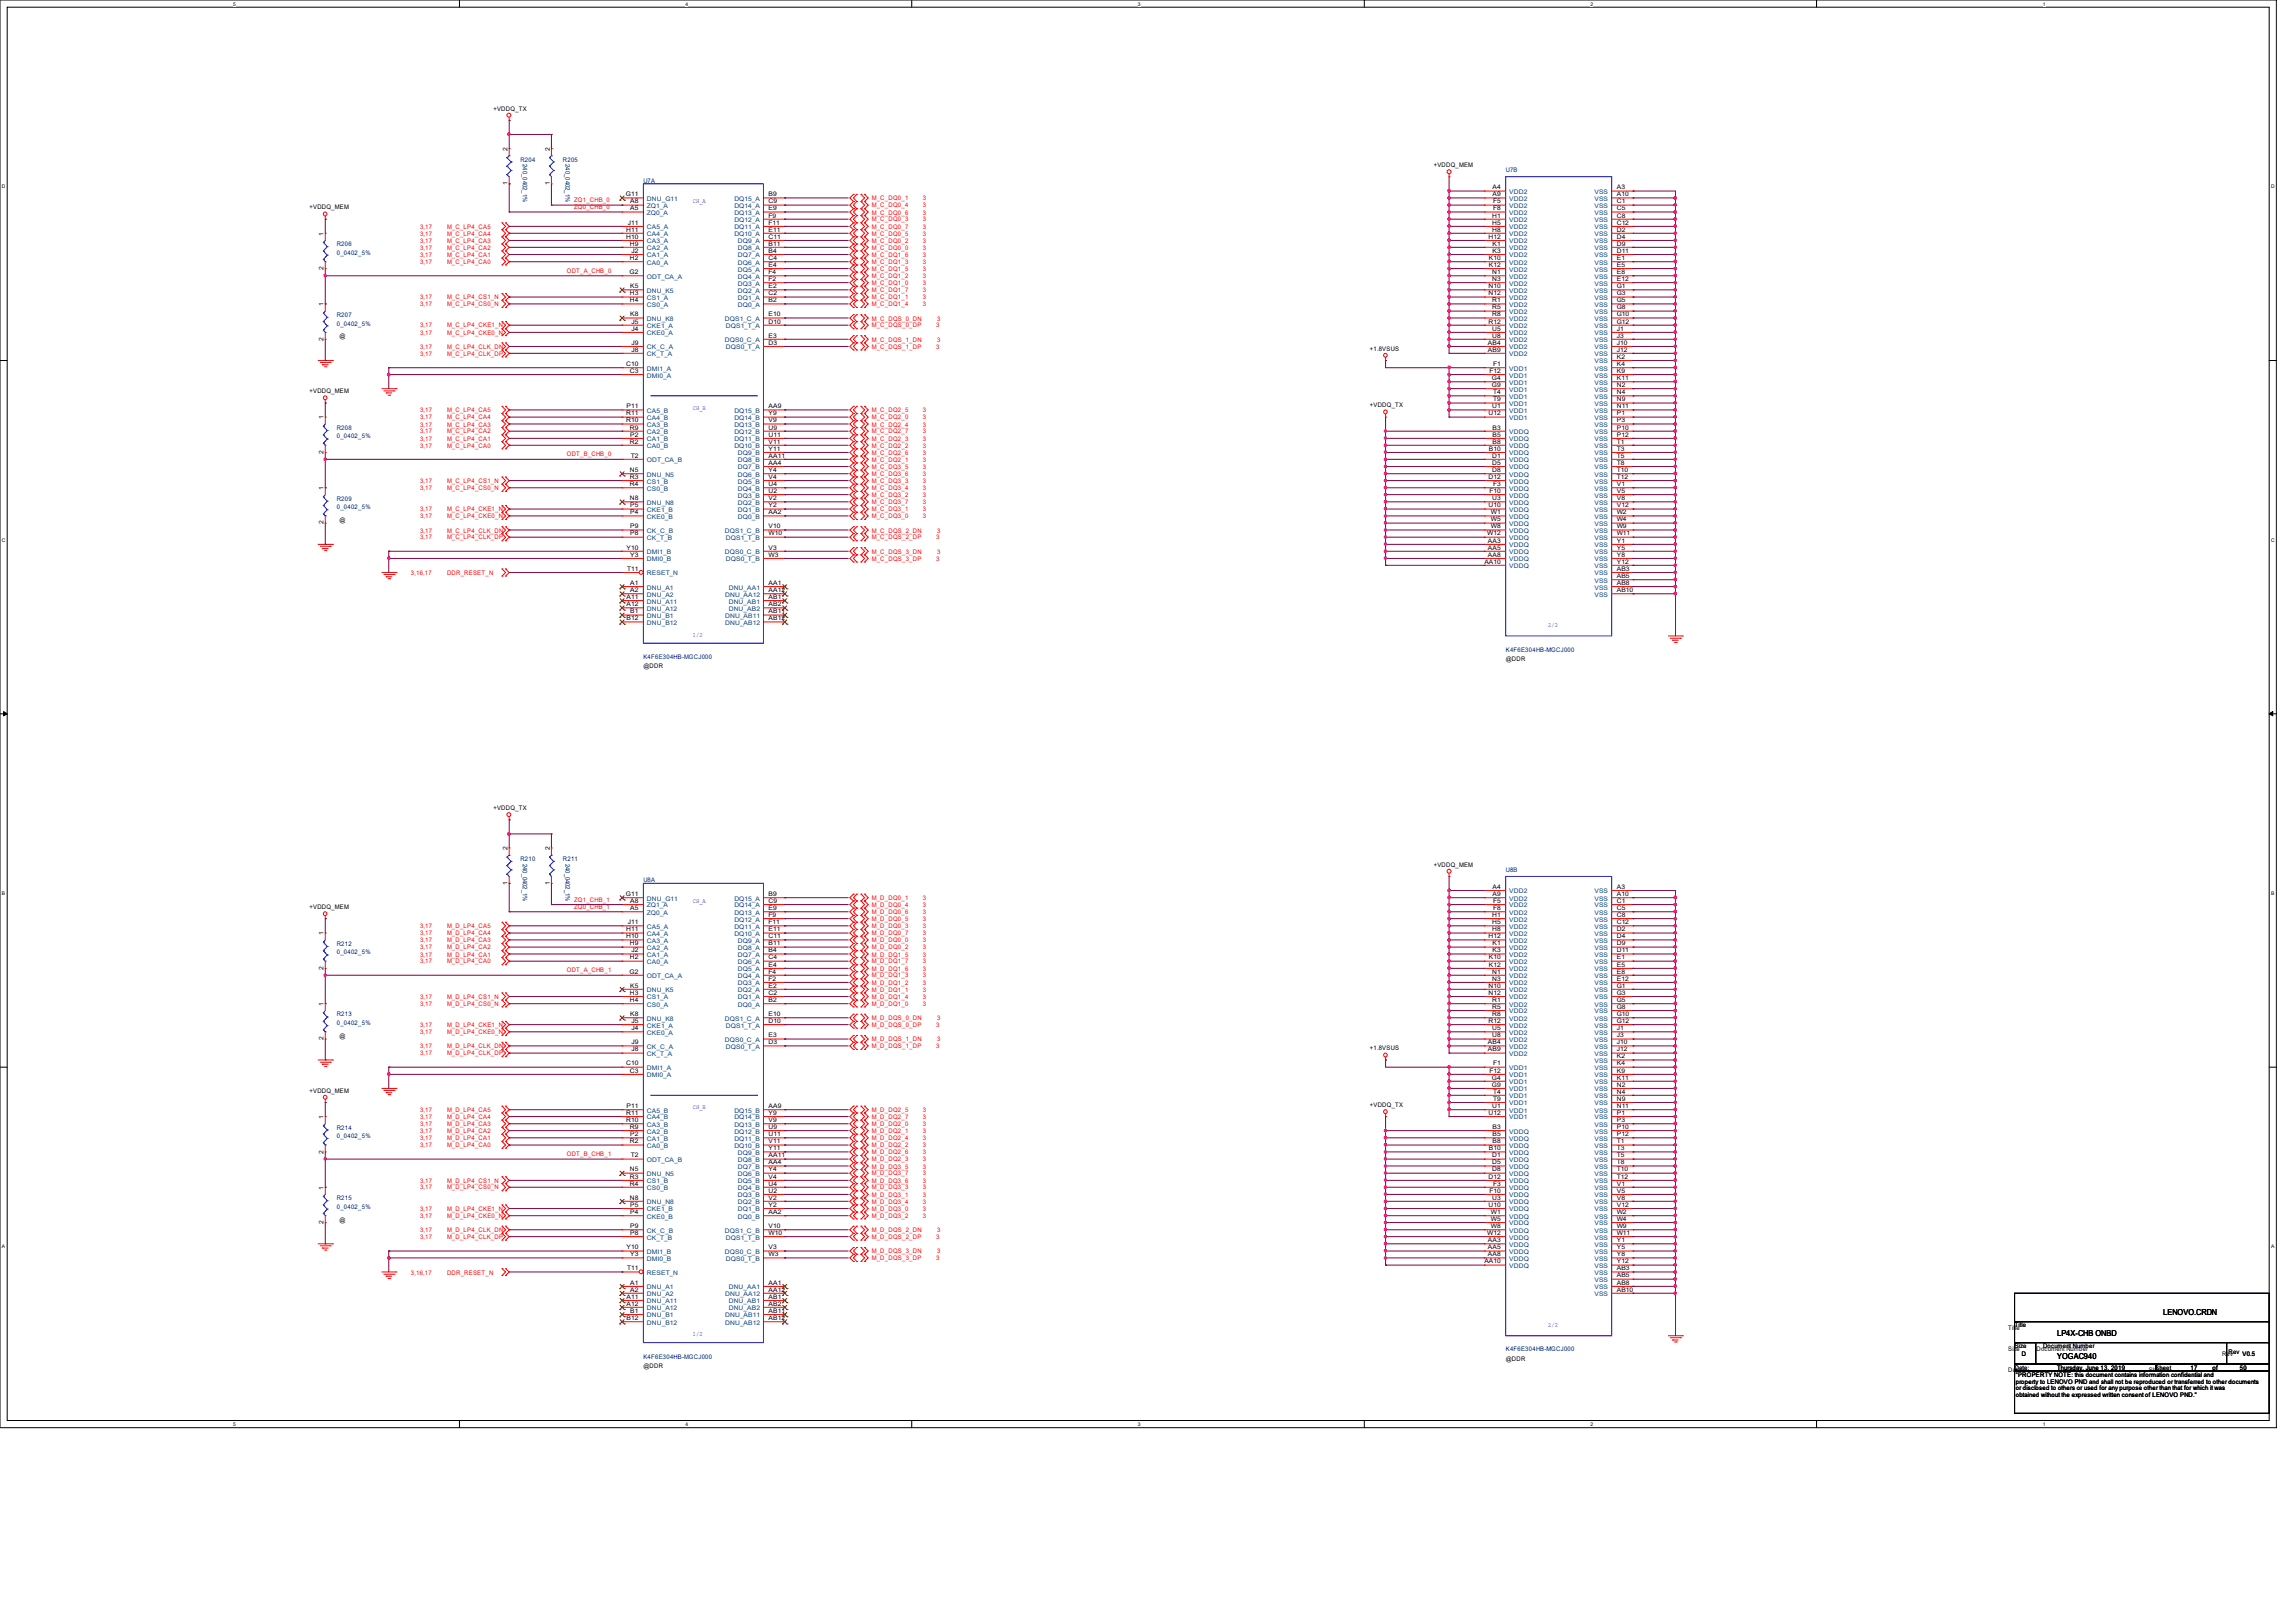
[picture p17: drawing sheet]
<svg xmlns="http://www.w3.org/2000/svg" width="297mm" height="210mm" viewBox="0 0 297 210" stroke-linecap="round" stroke-linejoin="round" font-family="sans-serif">
<defs><g id="words">
<g font-size="1.1">
<text x="266.1" y="172.9">LP4X-CHB ONBD</text>
<text x="279.8" y="170.1">LENOVO.CRDN</text>
<text x="266.1" y="175.8">YOGAC940</text>
</g>
<g font-size=".8">
<text x="63.8" y="14.3">+VDDQ_TX</text>
<text x="65.7" y="24" transform="rotate(-90 65.7 24)">1</text>
<text x="65.7" y="19.5" transform="rotate(-90 65.7 19.5)">2</text>
<text x="71.1" y="24" transform="rotate(-90 71.1 24)">1</text>
<text x="71.1" y="19.5" transform="rotate(-90 71.1 19.5)">2</text>
<text x="185.5" y="21.6">+VDDQ_MEM</text>
<text x="40" y="27.1">+VDDQ_MEM</text>
<text x="81" y="25.4">G11</text>
<text x="81" y="30">H11</text>
<text x="81.2" y="29.1">J11</text>
<text x="81.5" y="26.3">A8</text>
<text x="81.5" y="27.2">A5</text>
<text x="99.4" y="30">E11</text>
<text x="99.4" y="29.1">F11</text>
<text x="99.4" y="28.1">F9</text>
<text x="99.4" y="27.2">E9</text>
<text x="99.4" y="26.3">C9</text>
<text x="99.4" y="25.4">B9</text>
<text x="193" y="28.1">H1</text>
<text x="193" y="29.1">H5</text>
<text x="193" y="30">H8</text>
<text x="193.1" y="24.5">A4</text>
<text x="193.1" y="25.4">A9</text>
<text x="193.2" y="26.3">F5</text>
<text x="193.2" y="27.2">F8</text>
<text x="209.1" y="30">D2</text>
<text x="209.1" y="29.1">C12</text>
<text x="209.1" y="28.1">C8</text>
<text x="209.1" y="27.2">C5</text>
<text x="209.1" y="26.3">C1</text>
<text x="209.1" y="25.4">A10</text>
<text x="209.1" y="24.5">A3</text>
<text x="41.9" y="35" transform="rotate(-90 41.9 35)">2</text>
<text x="41.9" y="30.5" transform="rotate(-90 41.9 30.5)">1</text>
<text x="81" y="30.9">H10</text>
<text x="81.4" y="35.5">G2</text>
<text x="81.5" y="31.8">H9</text>
<text x="81.5" y="33.7">H2</text>
<text x="81.7" y="32.7">J2</text>
<text x="99.4" y="35.5">F4</text>
<text x="99.4" y="34.5">E4</text>
<text x="99.4" y="33.7">C4</text>
<text x="99.4" y="32.7">B4</text>
<text x="99.4" y="31.8">B11</text>
<text x="99.4" y="30.9">C11</text>
<text x="192.6" y="30.9">H12</text>
<text x="192.6" y="33.7">K10</text>
<text x="192.6" y="34.5">K12</text>
<text x="193" y="35.5">N1</text>
<text x="193.1" y="31.8">K1</text>
<text x="193.1" y="32.7">K3</text>
<text x="209.1" y="35.5">E8</text>
<text x="209.1" y="34.5">E5</text>
<text x="209.1" y="33.7">E1</text>
<text x="209.1" y="32.7">D11</text>
<text x="209.1" y="31.8">D9</text>
<text x="209.1" y="30.9">D4</text>
<text x="41.9" y="39.6" transform="rotate(-90 41.9 39.6)">1</text>
<text x="81.5" y="38.2">H3</text>
<text x="81.5" y="39.1">H4</text>
<text x="81.5" y="37.3">K5</text>
<text x="81.5" y="40.9">K8</text>
<text x="81.7" y="41.9">J5</text>
<text x="99.4" y="39.1">B2</text>
<text x="99.4" y="38.2">C2</text>
<text x="99.4" y="37.3">E2</text>
<text x="99.4" y="36.4">F2</text>
<text x="99.4" y="41.9">D10</text>
<text x="99.4" y="40.9">E10</text>
<text x="192.6" y="37.3">N10</text>
<text x="192.6" y="38.2">N12</text>
<text x="192.6" y="41.9">R12</text>
<text x="193" y="36.4">N3</text>
<text x="193" y="39.1">R1</text>
<text x="193" y="40">R5</text>
<text x="193" y="40.9">R8</text>
<text x="209.1" y="41.9">G12</text>
<text x="209.1" y="40.9">G10</text>
<text x="209.1" y="40">G8</text>
<text x="209.1" y="39.1">G5</text>
<text x="209.1" y="38.2">G3</text>
<text x="209.1" y="37.3">G1</text>
<text x="209.1" y="36.4">E12</text>
<text x="41.9" y="44.1" transform="rotate(-90 41.9 44.1)">2</text>
<text x="43.9" y="43.8">@</text>
<text x="81" y="47.4">C10</text>
<text x="81.7" y="42.8">J4</text>
<text x="81.7" y="44.6">J9</text>
<text x="81.7" y="45.5">J8</text>
<text x="99.4" y="44.6">D3</text>
<text x="99.4" y="43.7">E3</text>
<text x="177.2" y="45.4">+1.8VSUS</text>
<text x="192.5" y="44.6">AB4</text>
<text x="192.5" y="45.5">AB9</text>
<text x="193" y="42.8">U5</text>
<text x="193" y="43.7">U8</text>
<text x="193.2" y="47.4">F1</text>
<text x="209.1" y="47.4">K4</text>
<text x="209.1" y="46.4">K2</text>
<text x="209.1" y="45.5">J12</text>
<text x="209.1" y="44.6">J10</text>
<text x="209.1" y="43.7">J3</text>
<text x="209.1" y="42.8">J1</text>
<text x="40" y="50.9">+VDDQ_MEM</text>
<text x="81" y="53.8">R11</text>
<text x="81.1" y="52.8">P11</text>
<text x="81.5" y="48.3">C3</text>
<text x="99.4" y="53.8">Y9</text>
<text x="99.4" y="52.8">AA9</text>
<text x="177.2" y="52.7">+VDDQ_TX</text>
<text x="192.6" y="53.8">U12</text>
<text x="192.7" y="48.3">F12</text>
<text x="193" y="49.2">G4</text>
<text x="193" y="50.1">G9</text>
<text x="193" y="52.8">U1</text>
<text x="193.2" y="51">T4</text>
<text x="193.2" y="51.9">T9</text>
<text x="209.1" y="53.8">P1</text>
<text x="209.1" y="52.8">N11</text>
<text x="209.1" y="51.9">N9</text>
<text x="209.1" y="51">N4</text>
<text x="209.1" y="50.1">N2</text>
<text x="209.1" y="49.2">K11</text>
<text x="209.1" y="48.3">K9</text>
<text x="41.9" y="58.7" transform="rotate(-90 41.9 58.7)">2</text>
<text x="41.9" y="54.2" transform="rotate(-90 41.9 54.2)">1</text>
<text x="81" y="54.6">R10</text>
<text x="81.5" y="55.6">R9</text>
<text x="81.5" y="57.4">R2</text>
<text x="81.5" y="56.5">P2</text>
<text x="81.6" y="59.2">T2</text>
<text x="99.4" y="59.2">AA11</text>
<text x="99.4" y="58.3">Y11</text>
<text x="99.4" y="57.4">V11</text>
<text x="99.4" y="56.5">U11</text>
<text x="99.4" y="55.6">U9</text>
<text x="99.4" y="54.6">V9</text>
<text x="192.6" y="58.3">B10</text>
<text x="193" y="59.2">D1</text>
<text x="193.1" y="55.6">B3</text>
<text x="193.1" y="56.5">B5</text>
<text x="193.1" y="57.4">B8</text>
<text x="209.1" y="59.2">T5</text>
<text x="209.1" y="58.3">T3</text>
<text x="209.1" y="57.4">T1</text>
<text x="209.1" y="56.5">P12</text>
<text x="209.1" y="55.6">P10</text>
<text x="209.1" y="54.6">P3</text>
<text x="41.9" y="63.4" transform="rotate(-90 41.9 63.4)">1</text>
<text x="81.5" y="61.1">N5</text>
<text x="81.5" y="62">R3</text>
<text x="81.5" y="62.9">R4</text>
<text x="81.5" y="64.7">N8</text>
<text x="81.5" y="65.7">P5</text>
<text x="99.4" y="65.7">Y2</text>
<text x="99.4" y="64.7">V2</text>
<text x="99.4" y="63.8">U2</text>
<text x="99.4" y="62.9">U4</text>
<text x="99.4" y="62">V4</text>
<text x="99.4" y="61.1">Y4</text>
<text x="99.4" y="60.1">AA4</text>
<text x="192.6" y="62">D12</text>
<text x="192.6" y="65.7">U10</text>
<text x="192.7" y="63.8">F10</text>
<text x="193" y="60.1">D5</text>
<text x="193" y="61.1">D8</text>
<text x="193" y="64.7">U3</text>
<text x="193.2" y="62.9">F3</text>
<text x="209.1" y="65.7">V12</text>
<text x="209.1" y="64.7">V8</text>
<text x="209.1" y="63.8">V5</text>
<text x="209.1" y="62.9">V1</text>
<text x="209.1" y="62">T12</text>
<text x="209.1" y="61.1">T10</text>
<text x="209.1" y="60.1">T8</text>
<text x="41.9" y="67.9" transform="rotate(-90 41.9 67.9)">2</text>
<text x="43.9" y="67.5">@</text>
<text x="81.1" y="71.1">Y10</text>
<text x="81.5" y="66.5">P4</text>
<text x="81.5" y="68.4">P9</text>
<text x="81.5" y="69.3">P8</text>
<text x="99.4" y="66.5">AA2</text>
<text x="99.4" y="69.3">W10</text>
<text x="99.4" y="71.1">V3</text>
<text x="99.4" y="68.4">V10</text>
<text x="192.4" y="69.3">W12</text>
<text x="192.5" y="70.2">AA3</text>
<text x="192.5" y="71.1">AA5</text>
<text x="192.9" y="66.5">W1</text>
<text x="192.9" y="67.5">W5</text>
<text x="192.9" y="68.4">W8</text>
<text x="209.1" y="71.1">Y5</text>
<text x="209.1" y="70.2">Y1</text>
<text x="209.1" y="69.3">W11</text>
<text x="209.1" y="68.4">W9</text>
<text x="209.1" y="67.5">W4</text>
<text x="209.1" y="66.5">W2</text>
<text x="81.1" y="77.5">A11</text>
<text x="81.1" y="73.9">T11</text>
<text x="81.5" y="72">Y3</text>
<text x="81.5" y="75.7">A1</text>
<text x="81.5" y="76.6">A2</text>
<text x="99.4" y="77.5">AB1</text>
<text x="99.4" y="75.7">AA1</text>
<text x="99.4" y="72">W3</text>
<text x="99.4" y="76.6">AA12</text>
<text x="192" y="72.9">AA10</text>
<text x="192.5" y="72">AA8</text>
<text x="209.1" y="76.6">AB10</text>
<text x="209.1" y="75.7">AB8</text>
<text x="209.1" y="74.8">AB5</text>
<text x="209.1" y="73.9">AB3</text>
<text x="209.1" y="72.9">Y12</text>
<text x="209.1" y="72">Y8</text>
<text x="81.1" y="78.4">A12</text>
<text x="81.1" y="80.3">B12</text>
<text x="81.5" y="79.4">B1</text>
<text x="99.4" y="78.4">AB2</text>
<text x="99.4" y="80.3">AB12</text>
<text x="99.4" y="79.4">AB11</text>
<text x="83.2" y="86.5">@DDR</text>
<text x="194.8" y="85.6">@DDR</text>
<text x="63.8" y="104.8">+VDDQ_TX</text>
<text x="65.7" y="110" transform="rotate(-90 65.7 110)">2</text>
<text x="71.1" y="110" transform="rotate(-90 71.1 110)">2</text>
<text x="185.5" y="112.1">+VDDQ_MEM</text>
<text x="40" y="117.6">+VDDQ_MEM</text>
<text x="65.7" y="114.5" transform="rotate(-90 65.7 114.5)">1</text>
<text x="71.1" y="114.5" transform="rotate(-90 71.1 114.5)">1</text>
<text x="81" y="115.9">G11</text>
<text x="81.2" y="119.6">J11</text>
<text x="81.5" y="116.8">A8</text>
<text x="81.5" y="117.8">A5</text>
<text x="99.4" y="119.6">F11</text>
<text x="99.4" y="118.7">F9</text>
<text x="99.4" y="117.8">E9</text>
<text x="99.4" y="116.8">C9</text>
<text x="99.4" y="115.9">B9</text>
<text x="193" y="118.7">H1</text>
<text x="193" y="119.6">H5</text>
<text x="193.1" y="115">A4</text>
<text x="193.1" y="115.9">A9</text>
<text x="193.2" y="116.8">F5</text>
<text x="193.2" y="117.8">F8</text>
<text x="209.1" y="119.6">C12</text>
<text x="209.1" y="118.7">C8</text>
<text x="209.1" y="117.8">C5</text>
<text x="209.1" y="116.8">C1</text>
<text x="209.1" y="115.9">A10</text>
<text x="209.1" y="115">A3</text>
<text x="41.9" y="125.5" transform="rotate(-90 41.9 125.5)">2</text>
<text x="41.9" y="121" transform="rotate(-90 41.9 121)">1</text>
<text x="81" y="120.5">H11</text>
<text x="81" y="121.4">H10</text>
<text x="81.4" y="126">G2</text>
<text x="81.5" y="122.3">H9</text>
<text x="81.5" y="124.2">H2</text>
<text x="81.7" y="123.2">J2</text>
<text x="99.4" y="126">F4</text>
<text x="99.4" y="125.1">E4</text>
<text x="99.4" y="124.2">C4</text>
<text x="99.4" y="123.2">B4</text>
<text x="99.4" y="122.3">B11</text>
<text x="99.4" y="121.4">C11</text>
<text x="99.4" y="120.5">E11</text>
<text x="192.6" y="121.4">H12</text>
<text x="192.6" y="124.2">K10</text>
<text x="192.6" y="125.1">K12</text>
<text x="193" y="120.5">H8</text>
<text x="193" y="126">N1</text>
<text x="193.1" y="122.3">K1</text>
<text x="193.1" y="123.2">K3</text>
<text x="209.1" y="126">E8</text>
<text x="209.1" y="125.1">E5</text>
<text x="209.1" y="124.2">E1</text>
<text x="209.1" y="123.2">D11</text>
<text x="209.1" y="122.3">D9</text>
<text x="209.1" y="121.4">D4</text>
<text x="209.1" y="120.5">D2</text>
<text x="41.9" y="130.1" transform="rotate(-90 41.9 130.1)">1</text>
<text x="81.5" y="128.7">H3</text>
<text x="81.5" y="129.7">H4</text>
<text x="81.5" y="127.8">K5</text>
<text x="81.5" y="131.5">K8</text>
<text x="99.4" y="129.7">B2</text>
<text x="99.4" y="128.7">C2</text>
<text x="99.4" y="127.8">E2</text>
<text x="99.4" y="126.9">F2</text>
<text x="99.4" y="131.5">E10</text>
<text x="192.6" y="127.8">N10</text>
<text x="192.6" y="128.7">N12</text>
<text x="193" y="126.9">N3</text>
<text x="193" y="129.7">R1</text>
<text x="193" y="130.5">R5</text>
<text x="193" y="131.5">R8</text>
<text x="209.1" y="131.5">G10</text>
<text x="209.1" y="130.5">G8</text>
<text x="209.1" y="129.7">G5</text>
<text x="209.1" y="128.7">G3</text>
<text x="209.1" y="127.8">G1</text>
<text x="209.1" y="126.9">E12</text>
<text x="41.9" y="134.6" transform="rotate(-90 41.9 134.6)">2</text>
<text x="43.9" y="134.3">@</text>
<text x="81" y="137.9">C10</text>
<text x="81.7" y="132.4">J5</text>
<text x="81.7" y="133.3">J4</text>
<text x="81.7" y="135.1">J9</text>
<text x="81.7" y="136.1">J8</text>
<text x="99.4" y="135.1">D3</text>
<text x="99.4" y="132.4">D10</text>
<text x="99.4" y="134.2">E3</text>
<text x="177.2" y="135.9">+1.8VSUS</text>
<text x="192.5" y="135.1">AB4</text>
<text x="192.5" y="136.1">AB9</text>
<text x="192.6" y="132.4">R12</text>
<text x="193" y="133.3">U5</text>
<text x="193" y="134.2">U8</text>
<text x="193.2" y="137.9">F1</text>
<text x="209.1" y="137.9">K4</text>
<text x="209.1" y="136.9">K2</text>
<text x="209.1" y="136.1">J12</text>
<text x="209.1" y="135.1">J10</text>
<text x="209.1" y="134.2">J3</text>
<text x="209.1" y="133.3">J1</text>
<text x="209.1" y="132.4">G12</text>
<text x="40" y="141.4">+VDDQ_MEM</text>
<text x="81.1" y="143.4">P11</text>
<text x="81.5" y="138.8">C3</text>
<text x="99.4" y="143.4">AA9</text>
<text x="177.2" y="143.3">+VDDQ_TX</text>
<text x="192.7" y="138.8">F12</text>
<text x="193" y="139.7">G4</text>
<text x="193" y="140.6">G9</text>
<text x="193" y="143.4">U1</text>
<text x="193.2" y="141.5">T4</text>
<text x="193.2" y="142.4">T9</text>
<text x="209.1" y="143.4">N11</text>
<text x="209.1" y="142.4">N9</text>
<text x="209.1" y="141.5">N4</text>
<text x="209.1" y="140.6">N2</text>
<text x="209.1" y="139.7">K11</text>
<text x="209.1" y="138.8">K9</text>
<text x="41.9" y="149.3" transform="rotate(-90 41.9 149.3)">2</text>
<text x="41.9" y="144.8" transform="rotate(-90 41.9 144.8)">1</text>
<text x="81" y="144.3">R11</text>
<text x="81" y="145.2">R10</text>
<text x="81.5" y="146.1">R9</text>
<text x="81.5" y="147.9">R2</text>
<text x="81.5" y="147">P2</text>
<text x="81.6" y="149.8">T2</text>
<text x="99.4" y="149.8">AA11</text>
<text x="99.4" y="148.8">Y11</text>
<text x="99.4" y="147.9">V11</text>
<text x="99.4" y="147">U11</text>
<text x="99.4" y="146.1">U9</text>
<text x="99.4" y="145.2">V9</text>
<text x="99.4" y="144.3">Y9</text>
<text x="192.6" y="144.3">U12</text>
<text x="192.6" y="148.8">B10</text>
<text x="193" y="149.8">D1</text>
<text x="193.1" y="146.1">B3</text>
<text x="193.1" y="147">B5</text>
<text x="193.1" y="147.9">B8</text>
<text x="209.1" y="149.8">T5</text>
<text x="209.1" y="148.8">T3</text>
<text x="209.1" y="147.9">T1</text>
<text x="209.1" y="147">P12</text>
<text x="209.1" y="146.1">P10</text>
<text x="209.1" y="145.2">P3</text>
<text x="209.1" y="144.3">P1</text>
<text x="41.9" y="153.9" transform="rotate(-90 41.9 153.9)">1</text>
<text x="81.5" y="151.6">N5</text>
<text x="81.5" y="152.5">R3</text>
<text x="81.5" y="153.4">R4</text>
<text x="81.5" y="155.2">N8</text>
<text x="99.4" y="155.2">V2</text>
<text x="99.4" y="154.3">U2</text>
<text x="99.4" y="153.4">U4</text>
<text x="99.4" y="152.5">V4</text>
<text x="99.4" y="151.6">Y4</text>
<text x="99.4" y="150.7">AA4</text>
<text x="192.6" y="152.5">D12</text>
<text x="192.7" y="154.3">F10</text>
<text x="193" y="150.7">D5</text>
<text x="193" y="151.6">D8</text>
<text x="193" y="155.2">U3</text>
<text x="193.2" y="153.4">F3</text>
<text x="209.1" y="155.2">V8</text>
<text x="209.1" y="154.3">V5</text>
<text x="209.1" y="153.4">V1</text>
<text x="209.1" y="152.5">T12</text>
<text x="209.1" y="151.6">T10</text>
<text x="209.1" y="150.7">T8</text>
<text x="41.9" y="158.4" transform="rotate(-90 41.9 158.4)">2</text>
<text x="43.9" y="158.1">@</text>
<text x="81.1" y="161.7">Y10</text>
<text x="81.5" y="156.2">P5</text>
<text x="81.5" y="157.1">P4</text>
<text x="81.5" y="158.9">P9</text>
<text x="81.5" y="159.8">P8</text>
<text x="99.4" y="157.1">AA2</text>
<text x="99.4" y="156.2">Y2</text>
<text x="99.4" y="159.8">W10</text>
<text x="99.4" y="161.7">V3</text>
<text x="99.4" y="158.9">V10</text>
<text x="192.4" y="159.8">W12</text>
<text x="192.5" y="160.7">AA3</text>
<text x="192.5" y="161.7">AA5</text>
<text x="192.6" y="156.2">U10</text>
<text x="192.9" y="157.1">W1</text>
<text x="192.9" y="158">W5</text>
<text x="192.9" y="158.9">W8</text>
<text x="209.1" y="161.7">Y5</text>
<text x="209.1" y="160.7">Y1</text>
<text x="209.1" y="159.8">W11</text>
<text x="209.1" y="158.9">W9</text>
<text x="209.1" y="158">W4</text>
<text x="209.1" y="157.1">W2</text>
<text x="209.1" y="156.2">V12</text>
<text x="81.1" y="164.4">T11</text>
<text x="81.5" y="162.6">Y3</text>
<text x="81.5" y="166.2">A1</text>
<text x="81.5" y="167.1">A2</text>
<text x="99.4" y="166.2">AA1</text>
<text x="99.4" y="162.6">W3</text>
<text x="99.4" y="167.1">AA12</text>
<text x="192" y="163.5">AA10</text>
<text x="192.5" y="162.6">AA8</text>
<text x="209.1" y="167.1">AB10</text>
<text x="209.1" y="166.2">AB8</text>
<text x="209.1" y="165.3">AB5</text>
<text x="209.1" y="164.4">AB3</text>
<text x="209.1" y="163.5">Y12</text>
<text x="209.1" y="162.6">Y8</text>
<text x="81.1" y="168.1">A11</text>
<text x="81.1" y="168.9">A12</text>
<text x="81.1" y="170.8">B12</text>
<text x="81.5" y="169.9">B1</text>
<text x="99.4" y="168.9">AB2</text>
<text x="99.4" y="168.1">AB1</text>
<text x="99.4" y="170.8">AB12</text>
<text x="99.4" y="169.9">AB11</text>
<text x="259.8" y="172.1">Title</text>
<text x="260.6" y="171.8">Title</text>
<text x="83.2" y="177">@DDR</text>
<text x="194.8" y="176.1">@DDR</text>
<text x="259.8" y="174.8">Size</text>
<text x="259.8" y="177.6">Date:</text>
<text x="260.6" y="174.5">Size</text>
<text x="260.6" y="177.3">Date:</text>
<text x="260.8" y="178.2">&quot;PROPERTY NOTE: this document contains information confidential and</text>
<text x="260.8" y="179">property to LENOVO PND and shall not be reproduced or transferred to other documents</text>
<text x="260.8" y="179.9">or disclosed to others or used for any purpose other than that for which it was</text>
<text x="261.5" y="175.4">D</text>
<text x="263.4" y="174.8">Document Number</text>
<text x="264.3" y="174.5">Document Number</text>
<text x="266.1" y="177.3">Thursday, June 13, 2019</text>
<text x="278" y="177.6">Sheet</text>
<text x="278.8" y="177.3">Sheet</text>
<text x="283.4" y="177.3">17</text>
<text x="286.2" y="177.2">of</text>
<text x="287.4" y="175.5">Rev</text>
<text x="288.3" y="175.2">Rev</text>
<text x="289.8" y="177.3">50</text>
<text x="290.1" y="175.4">V0.5</text>
<text x="260.8" y="180.7">obtained without the expressed written consent of LENOVO PND.&quot;</text>
</g>
<g font-size=".8" fill="#000080">
<text x="67.3" y="20.9">R204</text>
<text x="67.6" y="21.3" transform="rotate(90 67.6 21.3)">240_0402_1%</text>
<text x="72.8" y="20.9">R205</text>
<text x="73.1" y="21.3" transform="rotate(90 73.1 21.3)">240_0402_1%</text>
<text x="83.2" y="23.6">U7A</text>
<text x="194.8" y="22.3">U7B</text>
<text x="43.6" y="31.9">R206</text>
<text x="43.6" y="33">0_0402_5%</text>
<text x="43.6" y="41">R207</text>
<text x="43.6" y="42.1">0_0402_5%</text>
<text x="43.6" y="55.6">R208</text>
<text x="43.6" y="56.7">0_0402_5%</text>
<text x="43.6" y="64.8">R209</text>
<text x="43.6" y="65.9">0_0402_5%</text>
<text x="83.2" y="85.3">K4F6E304HB-MGCJ000</text>
<text x="194.8" y="84.4">K4F6E304HB-MGCJ000</text>
<text x="67.3" y="111.4">R210</text>
<text x="67.6" y="111.8" transform="rotate(90 67.6 111.8)">240_0402_1%</text>
<text x="72.8" y="111.4">R211</text>
<text x="73.1" y="111.8" transform="rotate(90 73.1 111.8)">240_0402_1%</text>
<text x="194.8" y="112.8">U8B</text>
<text x="83.2" y="114.2">U8A</text>
<text x="43.6" y="122.4">R212</text>
<text x="43.6" y="123.5">0_0402_5%</text>
<text x="43.6" y="131.5">R213</text>
<text x="43.6" y="132.6">0_0402_5%</text>
<text x="43.6" y="146.2">R214</text>
<text x="43.6" y="147.3">0_0402_5%</text>
<text x="43.6" y="155.3">R215</text>
<text x="43.6" y="156.4">0_0402_5%</text>
<text x="83.2" y="175.8">K4F6E304HB-MGCJ000</text>
<text x="194.8" y="174.9">K4F6E304HB-MGCJ000</text>
</g>
<g font-size=".8" fill="#f00">
<text x="54.3" y="29.6">3,17</text>
<text x="57.8" y="29.6">M_C_LP4_CA5</text>
<text x="74.3" y="26.2">ZQ1_CHB_0</text>
<text x="74.3" y="27">ZQ0_CHB_0</text>
<text x="112.8" y="25.9">M_C_DQ0_1</text>
<text x="112.8" y="26.8">M_C_DQ0_4</text>
<text x="112.8" y="27.8">M_C_DQ0_6</text>
<text x="112.8" y="28.7">M_C_DQ0_3</text>
<text x="112.8" y="29.6">M_C_DQ0_7</text>
<text x="119.4" y="25.9">3</text>
<text x="119.4" y="26.8">3</text>
<text x="119.4" y="27.8">3</text>
<text x="119.4" y="28.7">3</text>
<text x="119.4" y="29.6">3</text>
<text x="54.3" y="30.5">3,17</text>
<text x="54.3" y="31.4">3,17</text>
<text x="54.3" y="32.3">3,17</text>
<text x="54.3" y="33.2">3,17</text>
<text x="54.3" y="34.2">3,17</text>
<text x="57.8" y="30.5">M_C_LP4_CA4</text>
<text x="57.8" y="31.4">M_C_LP4_CA3</text>
<text x="57.8" y="32.3">M_C_LP4_CA2</text>
<text x="57.8" y="33.2">M_C_LP4_CA1</text>
<text x="57.8" y="34.2">M_C_LP4_CA0</text>
<text x="73.3" y="35.3">ODT_A_CHB_0</text>
<text x="112.8" y="30.5">M_C_DQ0_5</text>
<text x="112.8" y="31.4">M_C_DQ0_2</text>
<text x="112.8" y="32.3">M_C_DQ0_0</text>
<text x="112.8" y="33.2">M_C_DQ1_6</text>
<text x="112.8" y="34.2">M_C_DQ1_3</text>
<text x="112.8" y="35.1">M_C_DQ1_5</text>
<text x="112.8" y="36">M_C_DQ1_2</text>
<text x="119.4" y="30.5">3</text>
<text x="119.4" y="31.4">3</text>
<text x="119.4" y="32.3">3</text>
<text x="119.4" y="33.2">3</text>
<text x="119.4" y="34.2">3</text>
<text x="119.4" y="35.1">3</text>
<text x="119.4" y="36">3</text>
<text x="54.3" y="38.7">3,17</text>
<text x="54.3" y="39.6">3,17</text>
<text x="57.8" y="38.7">M_C_LP4_CS1_N</text>
<text x="57.8" y="39.6">M_C_LP4_CS0_N</text>
<text x="112.8" y="41.5">M_C_DQS_0_DN</text>
<text x="112.8" y="36.9">M_C_DQ1_0</text>
<text x="112.8" y="37.8">M_C_DQ1_7</text>
<text x="112.8" y="39.6">M_C_DQ1_4</text>
<text x="112.8" y="38.7">M_C_DQ1_1</text>
<text x="119.4" y="36.9">3</text>
<text x="119.4" y="37.8">3</text>
<text x="119.4" y="39.6">3</text>
<text x="119.4" y="38.7">3</text>
<text x="121.2" y="41.5">3</text>
<text x="54.3" y="42.4">3,17</text>
<text x="54.3" y="43.3">3,17</text>
<text x="54.3" y="45.1">3,17</text>
<text x="54.3" y="46.1">3,17</text>
<text x="57.8" y="42.4">M_C_LP4_CKE1_N</text>
<text x="57.8" y="43.3">M_C_LP4_CKE0_N</text>
<text x="57.8" y="45.1">M_C_LP4_CLK_DN</text>
<text x="57.8" y="46.1">M_C_LP4_CLK_DP</text>
<text x="112.8" y="42.4">M_C_DQS_0_DP</text>
<text x="112.8" y="44.2">M_C_DQS_1_DN</text>
<text x="112.8" y="45.1">M_C_DQS_1_DP</text>
<text x="121.1" y="42.4">3</text>
<text x="121.1" y="45.1">3</text>
<text x="121.2" y="44.2">3</text>
<text x="54.3" y="53.3">3,17</text>
<text x="57.8" y="53.3">M_C_LP4_CA5</text>
<text x="112.8" y="53.3">M_C_DQ2_5</text>
<text x="119.4" y="53.3">3</text>
<text x="54.3" y="54.3">3,17</text>
<text x="54.3" y="55.2">3,17</text>
<text x="54.3" y="56.1">3,17</text>
<text x="54.3" y="57">3,17</text>
<text x="54.3" y="57.9">3,17</text>
<text x="57.8" y="54.3">M_C_LP4_CA4</text>
<text x="57.8" y="55.2">M_C_LP4_CA3</text>
<text x="57.8" y="56.1">M_C_LP4_CA2</text>
<text x="57.8" y="57">M_C_LP4_CA1</text>
<text x="57.8" y="57.9">M_C_LP4_CA0</text>
<text x="73.3" y="59.1">ODT_B_CHB_0</text>
<text x="112.8" y="54.3">M_C_DQ2_0</text>
<text x="112.8" y="55.2">M_C_DQ2_4</text>
<text x="112.8" y="56.1">M_C_DQ2_7</text>
<text x="112.8" y="57">M_C_DQ2_3</text>
<text x="112.8" y="57.9">M_C_DQ2_2</text>
<text x="112.8" y="58.8">M_C_DQ2_6</text>
<text x="112.8" y="59.8">M_C_DQ2_1</text>
<text x="119.4" y="54.3">3</text>
<text x="119.4" y="55.2">3</text>
<text x="119.4" y="56.1">3</text>
<text x="119.4" y="57">3</text>
<text x="119.4" y="57.9">3</text>
<text x="119.4" y="58.8">3</text>
<text x="119.4" y="59.8">3</text>
<text x="54.3" y="62.5">3,17</text>
<text x="54.3" y="63.4">3,17</text>
<text x="57.8" y="62.5">M_C_LP4_CS1_N</text>
<text x="57.8" y="63.4">M_C_LP4_CS0_N</text>
<text x="112.8" y="60.7">M_C_DQ3_5</text>
<text x="112.8" y="61.6">M_C_DQ3_6</text>
<text x="112.8" y="63.4">M_C_DQ3_4</text>
<text x="112.8" y="62.5">M_C_DQ3_3</text>
<text x="112.8" y="64.3">M_C_DQ3_2</text>
<text x="112.8" y="65.2">M_C_DQ3_7</text>
<text x="119.4" y="60.7">3</text>
<text x="119.4" y="61.6">3</text>
<text x="119.4" y="63.4">3</text>
<text x="119.4" y="62.5">3</text>
<text x="119.4" y="64.3">3</text>
<text x="119.4" y="65.2">3</text>
<text x="54.3" y="66.2">3,17</text>
<text x="54.3" y="67.1">3,17</text>
<text x="54.3" y="68.9">3,17</text>
<text x="54.3" y="69.8">3,17</text>
<text x="57.8" y="66.2">M_C_LP4_CKE1_N</text>
<text x="57.8" y="67.1">M_C_LP4_CKE0_N</text>
<text x="57.8" y="68.9">M_C_LP4_CLK_DN</text>
<text x="57.8" y="69.8">M_C_LP4_CLK_DP</text>
<text x="112.8" y="68.9">M_C_DQS_2_DN</text>
<text x="112.8" y="69.8">M_C_DQS_2_DP</text>
<text x="112.8" y="71.6">M_C_DQS_3_DN</text>
<text x="112.8" y="66.2">M_C_DQ3_1</text>
<text x="112.8" y="67.1">M_C_DQ3_0</text>
<text x="119.4" y="66.2">3</text>
<text x="119.4" y="67.1">3</text>
<text x="121.1" y="69.8">3</text>
<text x="121.2" y="68.9">3</text>
<text x="121.2" y="71.6">3</text>
<text x="53.2" y="74.4">3,16,17</text>
<text x="57.8" y="74.4">DDR_RESET_N</text>
<text x="112.8" y="72.6">M_C_DQS_3_DP</text>
<text x="121.1" y="72.6">3</text>
<text x="74.3" y="117.6">ZQ0_CHB_1</text>
<text x="74.3" y="116.7">ZQ1_CHB_1</text>
<text x="112.8" y="117.3">M_D_DQ0_4</text>
<text x="112.8" y="116.5">M_D_DQ0_1</text>
<text x="112.8" y="118.3">M_D_DQ0_6</text>
<text x="112.8" y="119.2">M_D_DQ0_5</text>
<text x="119.4" y="117.3">3</text>
<text x="119.4" y="116.5">3</text>
<text x="119.4" y="118.3">3</text>
<text x="119.4" y="119.2">3</text>
<text x="54.3" y="120.1">3,17</text>
<text x="54.3" y="121">3,17</text>
<text x="54.3" y="121.9">3,17</text>
<text x="54.3" y="122.8">3,17</text>
<text x="54.3" y="123.8">3,17</text>
<text x="54.3" y="124.7">3,17</text>
<text x="57.8" y="120.1">M_D_LP4_CA5</text>
<text x="57.8" y="121">M_D_LP4_CA4</text>
<text x="57.8" y="121.9">M_D_LP4_CA3</text>
<text x="57.8" y="122.8">M_D_LP4_CA2</text>
<text x="57.8" y="123.8">M_D_LP4_CA1</text>
<text x="57.8" y="124.7">M_D_LP4_CA0</text>
<text x="73.3" y="125.8">ODT_A_CHB_1</text>
<text x="112.8" y="120.1">M_D_DQ0_3</text>
<text x="112.8" y="121">M_D_DQ0_7</text>
<text x="112.8" y="121.9">M_D_DQ0_0</text>
<text x="112.8" y="122.8">M_D_DQ0_2</text>
<text x="112.8" y="124.7">M_D_DQ1_7</text>
<text x="112.8" y="125.6">M_D_DQ1_6</text>
<text x="112.8" y="123.8">M_D_DQ1_5</text>
<text x="119.4" y="120.1">3</text>
<text x="119.4" y="121">3</text>
<text x="119.4" y="121.9">3</text>
<text x="119.4" y="122.8">3</text>
<text x="119.4" y="124.7">3</text>
<text x="119.4" y="125.6">3</text>
<text x="119.4" y="123.8">3</text>
<text x="54.3" y="129.2">3,17</text>
<text x="54.3" y="130.2">3,17</text>
<text x="57.8" y="129.2">M_D_LP4_CS1_N</text>
<text x="57.8" y="130.2">M_D_LP4_CS0_N</text>
<text x="112.8" y="132">M_D_DQS_0_DN</text>
<text x="112.8" y="127.4">M_D_DQ1_2</text>
<text x="112.8" y="129.2">M_D_DQ1_4</text>
<text x="112.8" y="128.4">M_D_DQ1_1</text>
<text x="112.8" y="126.5">M_D_DQ1_3</text>
<text x="112.8" y="130.2">M_D_DQ1_0</text>
<text x="119.4" y="127.4">3</text>
<text x="119.4" y="129.2">3</text>
<text x="119.4" y="128.4">3</text>
<text x="119.4" y="126.5">3</text>
<text x="119.4" y="130.2">3</text>
<text x="121.2" y="132">3</text>
<text x="54.3" y="132.9">3,17</text>
<text x="54.3" y="133.8">3,17</text>
<text x="54.3" y="135.6">3,17</text>
<text x="54.3" y="136.6">3,17</text>
<text x="57.8" y="132.9">M_D_LP4_CKE1_N</text>
<text x="57.8" y="133.8">M_D_LP4_CKE0_N</text>
<text x="57.8" y="135.6">M_D_LP4_CLK_DN</text>
<text x="57.8" y="136.6">M_D_LP4_CLK_DP</text>
<text x="112.8" y="132.9">M_D_DQS_0_DP</text>
<text x="112.8" y="135.6">M_D_DQS_1_DP</text>
<text x="112.8" y="134.7">M_D_DQS_1_DN</text>
<text x="121.1" y="132.9">3</text>
<text x="121.1" y="135.6">3</text>
<text x="121.2" y="134.7">3</text>
<text x="54.3" y="143.9">3,17</text>
<text x="57.8" y="143.9">M_D_LP4_CA5</text>
<text x="112.8" y="143.9">M_D_DQ2_5</text>
<text x="119.4" y="143.9">3</text>
<text x="54.3" y="144.8">3,17</text>
<text x="54.3" y="145.7">3,17</text>
<text x="54.3" y="147.5">3,17</text>
<text x="54.3" y="146.6">3,17</text>
<text x="54.3" y="148.5">3,17</text>
<text x="57.8" y="144.8">M_D_LP4_CA4</text>
<text x="57.8" y="145.7">M_D_LP4_CA3</text>
<text x="57.8" y="147.5">M_D_LP4_CA1</text>
<text x="57.8" y="146.6">M_D_LP4_CA2</text>
<text x="57.8" y="148.5">M_D_LP4_CA0</text>
<text x="73.3" y="149.6">ODT_B_CHB_1</text>
<text x="112.8" y="144.8">M_D_DQ2_7</text>
<text x="112.8" y="145.7">M_D_DQ2_0</text>
<text x="112.8" y="146.6">M_D_DQ2_1</text>
<text x="112.8" y="147.5">M_D_DQ2_4</text>
<text x="112.8" y="148.5">M_D_DQ2_2</text>
<text x="112.8" y="149.3">M_D_DQ2_6</text>
<text x="119.4" y="144.8">3</text>
<text x="119.4" y="145.7">3</text>
<text x="119.4" y="146.6">3</text>
<text x="119.4" y="147.5">3</text>
<text x="119.4" y="148.5">3</text>
<text x="119.4" y="149.3">3</text>
<text x="54.3" y="153">3,17</text>
<text x="54.3" y="153.9">3,17</text>
<text x="57.8" y="153">M_D_LP4_CS1_N</text>
<text x="57.8" y="153.9">M_D_LP4_CS0_N</text>
<text x="112.8" y="150.3">M_D_DQ2_3</text>
<text x="112.8" y="151.2">M_D_DQ3_5</text>
<text x="112.8" y="152.1">M_D_DQ3_7</text>
<text x="112.8" y="153">M_D_DQ3_6</text>
<text x="112.8" y="153.9">M_D_DQ3_3</text>
<text x="112.8" y="154.8">M_D_DQ3_1</text>
<text x="112.8" y="155.8">M_D_DQ3_4</text>
<text x="119.4" y="150.3">3</text>
<text x="119.4" y="151.2">3</text>
<text x="119.4" y="152.1">3</text>
<text x="119.4" y="153">3</text>
<text x="119.4" y="153.9">3</text>
<text x="119.4" y="154.8">3</text>
<text x="119.4" y="155.8">3</text>
<text x="54.3" y="156.7">3,17</text>
<text x="54.3" y="157.6">3,17</text>
<text x="54.3" y="159.4">3,17</text>
<text x="54.3" y="160.4">3,17</text>
<text x="57.8" y="156.7">M_D_LP4_CKE1_N</text>
<text x="57.8" y="157.6">M_D_LP4_CKE0_N</text>
<text x="57.8" y="159.4">M_D_LP4_CLK_DN</text>
<text x="57.8" y="160.4">M_D_LP4_CLK_DP</text>
<text x="112.8" y="159.4">M_D_DQS_2_DN</text>
<text x="112.8" y="160.4">M_D_DQS_2_DP</text>
<text x="112.8" y="156.7">M_D_DQ3_0</text>
<text x="112.8" y="157.6">M_D_DQ3_2</text>
<text x="119.4" y="156.7">3</text>
<text x="119.4" y="157.6">3</text>
<text x="121.1" y="160.4">3</text>
<text x="121.2" y="159.4">3</text>
<text x="53.2" y="164.9">3,16,17</text>
<text x="57.8" y="164.9">DDR_RESET_N</text>
<text x="112.8" y="163.1">M_D_DQS_3_DP</text>
<text x="112.8" y="162.2">M_D_DQS_3_DN</text>
<text x="121.1" y="163.1">3</text>
<text x="121.2" y="162.2">3</text>
</g>
<g font-size=".8" fill="#004080">
<text x="83.7" y="26">DNU_G11</text>
<text x="83.7" y="26.9">ZQ1_A</text>
<text x="83.7" y="27.8">ZQ0_A</text>
<text x="83.7" y="29.7">CA5_A</text>
<text x="95" y="29.7">DQ11_A</text>
<text x="95" y="28.7">DQ12_A</text>
<text x="95" y="27.8">DQ13_A</text>
<text x="95" y="26.9">DQ14_A</text>
<text x="95" y="26">DQ15_A</text>
<text x="195.2" y="25.1">VDD2</text>
<text x="195.2" y="26">VDD2</text>
<text x="195.2" y="26.9">VDD2</text>
<text x="195.2" y="27.8">VDD2</text>
<text x="195.2" y="28.7">VDD2</text>
<text x="195.2" y="29.7">VDD2</text>
<text x="206.3" y="29.7">VSS</text>
<text x="206.3" y="28.7">VSS</text>
<text x="206.3" y="27.8">VSS</text>
<text x="206.3" y="26.9">VSS</text>
<text x="206.3" y="26">VSS</text>
<text x="206.3" y="25.1">VSS</text>
<text x="83.7" y="30.6">CA4_A</text>
<text x="83.7" y="31.5">CA3_A</text>
<text x="83.7" y="32.4">CA2_A</text>
<text x="83.7" y="33.3">CA1_A</text>
<text x="83.7" y="34.2">CA0_A</text>
<text x="95" y="30.6">DQ10_A</text>
<text x="95.5" y="35.1">DQ5_A</text>
<text x="95.5" y="34.2">DQ6_A</text>
<text x="95.5" y="33.3">DQ7_A</text>
<text x="95.5" y="32.4">DQ8_A</text>
<text x="95.5" y="31.5">DQ9_A</text>
<text x="195.2" y="30.6">VDD2</text>
<text x="195.2" y="31.5">VDD2</text>
<text x="195.2" y="32.4">VDD2</text>
<text x="195.2" y="33.3">VDD2</text>
<text x="195.2" y="34.2">VDD2</text>
<text x="195.2" y="35.1">VDD2</text>
<text x="206.3" y="35.1">VSS</text>
<text x="206.3" y="34.2">VSS</text>
<text x="206.3" y="33.3">VSS</text>
<text x="206.3" y="32.4">VSS</text>
<text x="206.3" y="31.5">VSS</text>
<text x="206.3" y="30.6">VSS</text>
<text x="83.7" y="36.1">ODT_CA_A</text>
<text x="83.7" y="37.9">DNU_K5</text>
<text x="83.7" y="38.8">CS1_A</text>
<text x="83.7" y="39.7">CS0_A</text>
<text x="83.7" y="41.5">DNU_K8</text>
<text x="93.8" y="41.5">DQS1_C_A</text>
<text x="95.5" y="39.7">DQ0_A</text>
<text x="95.5" y="38.8">DQ1_A</text>
<text x="95.5" y="37.9">DQ2_A</text>
<text x="95.5" y="37">DQ3_A</text>
<text x="95.5" y="36.1">DQ4_A</text>
<text x="195.2" y="36.1">VDD2</text>
<text x="195.2" y="37">VDD2</text>
<text x="195.2" y="37.9">VDD2</text>
<text x="195.2" y="38.8">VDD2</text>
<text x="195.2" y="39.7">VDD2</text>
<text x="195.2" y="40.6">VDD2</text>
<text x="195.2" y="41.5">VDD2</text>
<text x="206.3" y="41.5">VSS</text>
<text x="206.3" y="40.6">VSS</text>
<text x="206.3" y="39.7">VSS</text>
<text x="206.3" y="38.8">VSS</text>
<text x="206.3" y="37.9">VSS</text>
<text x="206.3" y="37">VSS</text>
<text x="206.3" y="36.1">VSS</text>
<text x="83.7" y="42.5">CKE1_A</text>
<text x="83.7" y="43.4">CKE0_A</text>
<text x="83.7" y="45.2">CK_C_A</text>
<text x="83.7" y="46.1">CK_T_A</text>
<text x="83.7" y="48">DMI1_A</text>
<text x="93.8" y="44.3">DQS0_C_A</text>
<text x="93.9" y="45.2">DQS0_T_A</text>
<text x="93.9" y="42.5">DQS1_T_A</text>
<text x="195.2" y="42.5">VDD2</text>
<text x="195.2" y="43.4">VDD2</text>
<text x="195.2" y="44.3">VDD2</text>
<text x="195.2" y="45.2">VDD2</text>
<text x="195.2" y="46.1">VDD2</text>
<text x="195.2" y="48">VDD1</text>
<text x="206.3" y="48">VSS</text>
<text x="206.3" y="47">VSS</text>
<text x="206.3" y="46.1">VSS</text>
<text x="206.3" y="45.2">VSS</text>
<text x="206.3" y="44.3">VSS</text>
<text x="206.3" y="43.4">VSS</text>
<text x="206.3" y="42.5">VSS</text>
<text x="83.7" y="48.9">DMI0_A</text>
<text x="83.7" y="53.4">CA5_B</text>
<text x="95" y="53.4">DQ15_B</text>
<text x="195.2" y="48.9">VDD1</text>
<text x="195.2" y="49.8">VDD1</text>
<text x="195.2" y="50.7">VDD1</text>
<text x="195.2" y="51.6">VDD1</text>
<text x="195.2" y="52.5">VDD1</text>
<text x="195.2" y="53.4">VDD1</text>
<text x="206.3" y="53.4">VSS</text>
<text x="206.3" y="52.5">VSS</text>
<text x="206.3" y="51.6">VSS</text>
<text x="206.3" y="50.7">VSS</text>
<text x="206.3" y="49.8">VSS</text>
<text x="206.3" y="48.9">VSS</text>
<text x="83.7" y="54.4">CA4_B</text>
<text x="83.7" y="55.2">CA3_B</text>
<text x="83.7" y="56.2">CA2_B</text>
<text x="83.7" y="57.1">CA1_B</text>
<text x="83.7" y="58">CA0_B</text>
<text x="83.7" y="59.8">ODT_CA_B</text>
<text x="95" y="58">DQ10_B</text>
<text x="95" y="57.1">DQ11_B</text>
<text x="95" y="56.2">DQ12_B</text>
<text x="95" y="55.2">DQ13_B</text>
<text x="95" y="54.4">DQ14_B</text>
<text x="95.5" y="59.8">DQ8_B</text>
<text x="95.5" y="58.9">DQ9_B</text>
<text x="195.2" y="54.4">VDD1</text>
<text x="195.2" y="56.2">VDDQ</text>
<text x="195.2" y="57.1">VDDQ</text>
<text x="195.2" y="58">VDDQ</text>
<text x="195.2" y="58.9">VDDQ</text>
<text x="195.2" y="59.8">VDDQ</text>
<text x="206.3" y="59.8">VSS</text>
<text x="206.3" y="58.9">VSS</text>
<text x="206.3" y="58">VSS</text>
<text x="206.3" y="57.1">VSS</text>
<text x="206.3" y="56.2">VSS</text>
<text x="206.3" y="55.2">VSS</text>
<text x="206.3" y="54.4">VSS</text>
<text x="83.7" y="61.7">DNU_N5</text>
<text x="83.7" y="62.6">CS1_B</text>
<text x="83.7" y="63.5">CS0_B</text>
<text x="83.7" y="65.3">DNU_N8</text>
<text x="95.5" y="65.3">DQ2_B</text>
<text x="95.5" y="64.4">DQ3_B</text>
<text x="95.5" y="63.5">DQ4_B</text>
<text x="95.5" y="62.6">DQ5_B</text>
<text x="95.5" y="61.7">DQ6_B</text>
<text x="95.5" y="60.7">DQ7_B</text>
<text x="195.2" y="60.7">VDDQ</text>
<text x="195.2" y="61.7">VDDQ</text>
<text x="195.2" y="62.6">VDDQ</text>
<text x="195.2" y="63.5">VDDQ</text>
<text x="195.2" y="64.4">VDDQ</text>
<text x="195.2" y="65.3">VDDQ</text>
<text x="206.3" y="65.3">VSS</text>
<text x="206.3" y="64.4">VSS</text>
<text x="206.3" y="63.5">VSS</text>
<text x="206.3" y="62.6">VSS</text>
<text x="206.3" y="61.7">VSS</text>
<text x="206.3" y="60.7">VSS</text>
<text x="83.7" y="66.2">CKE1_B</text>
<text x="83.7" y="67.1">CKE0_B</text>
<text x="83.7" y="69">CK_C_B</text>
<text x="83.7" y="69.9">CK_T_B</text>
<text x="83.7" y="71.7">DMI1_B</text>
<text x="93.8" y="71.7">DQS0_C_B</text>
<text x="93.8" y="69">DQS1_C_B</text>
<text x="93.9" y="69.9">DQS1_T_B</text>
<text x="95.5" y="67.1">DQ0_B</text>
<text x="95.5" y="66.2">DQ1_B</text>
<text x="195.2" y="66.2">VDDQ</text>
<text x="195.2" y="67.1">VDDQ</text>
<text x="195.2" y="68.1">VDDQ</text>
<text x="195.2" y="69">VDDQ</text>
<text x="195.2" y="69.9">VDDQ</text>
<text x="195.2" y="70.8">VDDQ</text>
<text x="195.2" y="71.7">VDDQ</text>
<text x="206.3" y="71.7">VSS</text>
<text x="206.3" y="70.8">VSS</text>
<text x="206.3" y="69.9">VSS</text>
<text x="206.3" y="69">VSS</text>
<text x="206.3" y="68.1">VSS</text>
<text x="206.3" y="67.1">VSS</text>
<text x="206.3" y="66.2">VSS</text>
<text x="83.7" y="72.6">DMI0_B</text>
<text x="83.7" y="74.5">RESET_N</text>
<text x="83.7" y="76.3">DNU_A1</text>
<text x="83.7" y="77.2">DNU_A2</text>
<text x="93.8" y="77.2">DNU_AA12</text>
<text x="93.9" y="72.6">DQS0_T_B</text>
<text x="94.3" y="76.3">DNU_AA1</text>
<text x="195.2" y="72.6">VDDQ</text>
<text x="195.2" y="73.5">VDDQ</text>
<text x="206.3" y="77.2">VSS</text>
<text x="206.3" y="76.3">VSS</text>
<text x="206.3" y="75.4">VSS</text>
<text x="206.3" y="74.5">VSS</text>
<text x="206.3" y="73.5">VSS</text>
<text x="206.3" y="72.6">VSS</text>
<text x="83.7" y="78.1">DNU_A11</text>
<text x="83.7" y="79">DNU_A12</text>
<text x="83.7" y="80">DNU_B1</text>
<text x="83.7" y="80.9">DNU_B12</text>
<text x="93.8" y="80.9">DNU_AB12</text>
<text x="93.8" y="80">DNU_AB11</text>
<text x="94.3" y="79">DNU_AB2</text>
<text x="94.3" y="78.1">DNU_AB1</text>
<text x="83.7" y="116.5">DNU_G11</text>
<text x="83.7" y="117.4">ZQ1_A</text>
<text x="83.7" y="118.4">ZQ0_A</text>
<text x="95" y="119.2">DQ12_A</text>
<text x="95" y="118.4">DQ13_A</text>
<text x="95" y="117.4">DQ14_A</text>
<text x="95" y="116.5">DQ15_A</text>
<text x="195.2" y="115.6">VDD2</text>
<text x="195.2" y="116.5">VDD2</text>
<text x="195.2" y="117.4">VDD2</text>
<text x="195.2" y="118.4">VDD2</text>
<text x="195.2" y="119.2">VDD2</text>
<text x="206.3" y="119.2">VSS</text>
<text x="206.3" y="118.4">VSS</text>
<text x="206.3" y="117.4">VSS</text>
<text x="206.3" y="116.5">VSS</text>
<text x="206.3" y="115.6">VSS</text>
<text x="83.7" y="120.2">CA5_A</text>
<text x="83.7" y="121.1">CA4_A</text>
<text x="83.7" y="122">CA3_A</text>
<text x="83.7" y="122.9">CA2_A</text>
<text x="83.7" y="123.8">CA1_A</text>
<text x="83.7" y="124.8">CA0_A</text>
<text x="95" y="121.1">DQ10_A</text>
<text x="95" y="120.2">DQ11_A</text>
<text x="95.5" y="125.7">DQ5_A</text>
<text x="95.5" y="124.8">DQ6_A</text>
<text x="95.5" y="123.8">DQ7_A</text>
<text x="95.5" y="122.9">DQ8_A</text>
<text x="95.5" y="122">DQ9_A</text>
<text x="195.2" y="120.2">VDD2</text>
<text x="195.2" y="121.1">VDD2</text>
<text x="195.2" y="122">VDD2</text>
<text x="195.2" y="122.9">VDD2</text>
<text x="195.2" y="123.8">VDD2</text>
<text x="195.2" y="124.8">VDD2</text>
<text x="195.2" y="125.7">VDD2</text>
<text x="206.3" y="125.7">VSS</text>
<text x="206.3" y="124.8">VSS</text>
<text x="206.3" y="123.8">VSS</text>
<text x="206.3" y="122.9">VSS</text>
<text x="206.3" y="122">VSS</text>
<text x="206.3" y="121.1">VSS</text>
<text x="206.3" y="120.2">VSS</text>
<text x="83.7" y="126.6">ODT_CA_A</text>
<text x="83.7" y="128.4">DNU_K5</text>
<text x="83.7" y="129.3">CS1_A</text>
<text x="83.7" y="130.3">CS0_A</text>
<text x="95.5" y="130.3">DQ0_A</text>
<text x="95.5" y="129.3">DQ1_A</text>
<text x="95.5" y="128.4">DQ2_A</text>
<text x="95.5" y="127.5">DQ3_A</text>
<text x="95.5" y="126.6">DQ4_A</text>
<text x="195.2" y="126.6">VDD2</text>
<text x="195.2" y="127.5">VDD2</text>
<text x="195.2" y="128.4">VDD2</text>
<text x="195.2" y="129.3">VDD2</text>
<text x="195.2" y="130.3">VDD2</text>
<text x="195.2" y="131.1">VDD2</text>
<text x="206.3" y="131.1">VSS</text>
<text x="206.3" y="130.3">VSS</text>
<text x="206.3" y="129.3">VSS</text>
<text x="206.3" y="128.4">VSS</text>
<text x="206.3" y="127.5">VSS</text>
<text x="206.3" y="126.6">VSS</text>
<text x="83.7" y="132.1">DNU_K8</text>
<text x="83.7" y="133">CKE1_A</text>
<text x="83.7" y="133.9">CKE0_A</text>
<text x="83.7" y="135.7">CK_C_A</text>
<text x="83.7" y="136.6">CK_T_A</text>
<text x="93.8" y="134.8">DQS0_C_A</text>
<text x="93.8" y="132.1">DQS1_C_A</text>
<text x="93.9" y="135.7">DQS0_T_A</text>
<text x="93.9" y="133">DQS1_T_A</text>
<text x="195.2" y="132.1">VDD2</text>
<text x="195.2" y="133">VDD2</text>
<text x="195.2" y="133.9">VDD2</text>
<text x="195.2" y="134.8">VDD2</text>
<text x="195.2" y="135.7">VDD2</text>
<text x="195.2" y="136.6">VDD2</text>
<text x="206.3" y="137.5">VSS</text>
<text x="206.3" y="136.6">VSS</text>
<text x="206.3" y="135.7">VSS</text>
<text x="206.3" y="134.8">VSS</text>
<text x="206.3" y="133.9">VSS</text>
<text x="206.3" y="133">VSS</text>
<text x="206.3" y="132.1">VSS</text>
<text x="83.7" y="138.5">DMI1_A</text>
<text x="83.7" y="139.4">DMI0_A</text>
<text x="83.7" y="144">CA5_B</text>
<text x="95" y="144">DQ15_B</text>
<text x="195.2" y="138.5">VDD1</text>
<text x="195.2" y="139.4">VDD1</text>
<text x="195.2" y="140.3">VDD1</text>
<text x="195.2" y="141.2">VDD1</text>
<text x="195.2" y="142.1">VDD1</text>
<text x="195.2" y="143">VDD1</text>
<text x="195.2" y="144">VDD1</text>
<text x="206.3" y="144">VSS</text>
<text x="206.3" y="143">VSS</text>
<text x="206.3" y="142.1">VSS</text>
<text x="206.3" y="141.2">VSS</text>
<text x="206.3" y="140.3">VSS</text>
<text x="206.3" y="139.4">VSS</text>
<text x="206.3" y="138.5">VSS</text>
<text x="83.7" y="144.9">CA4_B</text>
<text x="83.7" y="145.8">CA3_B</text>
<text x="83.7" y="146.7">CA2_B</text>
<text x="83.7" y="147.6">CA1_B</text>
<text x="83.7" y="148.5">CA0_B</text>
<text x="95" y="148.5">DQ10_B</text>
<text x="95" y="147.6">DQ11_B</text>
<text x="95" y="146.7">DQ12_B</text>
<text x="95" y="145.8">DQ13_B</text>
<text x="95" y="144.9">DQ14_B</text>
<text x="95.5" y="149.4">DQ9_B</text>
<text x="195.2" y="144.9">VDD1</text>
<text x="195.2" y="146.7">VDDQ</text>
<text x="195.2" y="147.6">VDDQ</text>
<text x="195.2" y="148.5">VDDQ</text>
<text x="195.2" y="149.4">VDDQ</text>
<text x="206.3" y="149.4">VSS</text>
<text x="206.3" y="148.5">VSS</text>
<text x="206.3" y="147.6">VSS</text>
<text x="206.3" y="146.7">VSS</text>
<text x="206.3" y="145.8">VSS</text>
<text x="206.3" y="144.9">VSS</text>
<text x="83.7" y="150.4">ODT_CA_B</text>
<text x="83.7" y="152.2">DNU_N5</text>
<text x="83.7" y="153.1">CS1_B</text>
<text x="83.7" y="154">CS0_B</text>
<text x="83.7" y="155.8">DNU_N8</text>
<text x="95.5" y="155.8">DQ2_B</text>
<text x="95.5" y="154.9">DQ3_B</text>
<text x="95.5" y="154">DQ4_B</text>
<text x="95.5" y="153.1">DQ5_B</text>
<text x="95.5" y="152.2">DQ6_B</text>
<text x="95.5" y="151.3">DQ7_B</text>
<text x="95.5" y="150.4">DQ8_B</text>
<text x="195.2" y="150.4">VDDQ</text>
<text x="195.2" y="151.3">VDDQ</text>
<text x="195.2" y="152.2">VDDQ</text>
<text x="195.2" y="153.1">VDDQ</text>
<text x="195.2" y="154">VDDQ</text>
<text x="195.2" y="154.9">VDDQ</text>
<text x="195.2" y="155.8">VDDQ</text>
<text x="206.3" y="155.8">VSS</text>
<text x="206.3" y="154.9">VSS</text>
<text x="206.3" y="154">VSS</text>
<text x="206.3" y="153.1">VSS</text>
<text x="206.3" y="152.2">VSS</text>
<text x="206.3" y="151.3">VSS</text>
<text x="206.3" y="150.4">VSS</text>
<text x="83.7" y="156.8">CKE1_B</text>
<text x="83.7" y="157.7">CKE0_B</text>
<text x="83.7" y="159.5">CK_C_B</text>
<text x="83.7" y="160.4">CK_T_B</text>
<text x="93.8" y="159.5">DQS1_C_B</text>
<text x="93.9" y="160.4">DQS1_T_B</text>
<text x="95.5" y="157.7">DQ0_B</text>
<text x="95.5" y="156.8">DQ1_B</text>
<text x="195.2" y="156.8">VDDQ</text>
<text x="195.2" y="157.7">VDDQ</text>
<text x="195.2" y="158.6">VDDQ</text>
<text x="195.2" y="159.5">VDDQ</text>
<text x="195.2" y="160.4">VDDQ</text>
<text x="195.2" y="161.3">VDDQ</text>
<text x="206.3" y="161.3">VSS</text>
<text x="206.3" y="160.4">VSS</text>
<text x="206.3" y="159.5">VSS</text>
<text x="206.3" y="158.6">VSS</text>
<text x="206.3" y="157.7">VSS</text>
<text x="206.3" y="156.8">VSS</text>
<text x="83.7" y="162.3">DMI1_B</text>
<text x="83.7" y="163.1">DMI0_B</text>
<text x="83.7" y="165">RESET_N</text>
<text x="83.7" y="166.8">DNU_A1</text>
<text x="83.7" y="167.7">DNU_A2</text>
<text x="93.8" y="162.3">DQS0_C_B</text>
<text x="93.8" y="167.7">DNU_AA12</text>
<text x="93.9" y="163.1">DQS0_T_B</text>
<text x="94.3" y="166.8">DNU_AA1</text>
<text x="195.2" y="162.3">VDDQ</text>
<text x="195.2" y="163.1">VDDQ</text>
<text x="195.2" y="164.1">VDDQ</text>
<text x="206.3" y="167.7">VSS</text>
<text x="206.3" y="166.8">VSS</text>
<text x="206.3" y="165.9">VSS</text>
<text x="206.3" y="165">VSS</text>
<text x="206.3" y="164.1">VSS</text>
<text x="206.3" y="163.1">VSS</text>
<text x="206.3" y="162.3">VSS</text>
<text x="83.7" y="168.6">DNU_A11</text>
<text x="83.7" y="169.5">DNU_A12</text>
<text x="83.7" y="170.5">DNU_B1</text>
<text x="83.7" y="171.4">DNU_B12</text>
<text x="93.8" y="171.4">DNU_AB12</text>
<text x="93.8" y="170.5">DNU_AB11</text>
<text x="94.3" y="169.5">DNU_AB2</text>
<text x="94.3" y="168.6">DNU_AB1</text>
</g>
<g font-size=".8" fill="#00f">
<text x="89.6" y="26.3">CH_A</text>
<text x="89.6" y="53">CH_B</text>
<text x="89.6" y="82.4">1/2</text>
<text x="200.3" y="81.1">2/2</text>
<text x="89.6" y="116.8">CH_A</text>
<text x="89.6" y="143.5">CH_B</text>
<text x="89.6" y="172.9">1/2</text>
<text x="200.3" y="171.7">2/2</text>
</g>
<g font-size=".6">
<text x="30.2" y=".7">5</text>
<text x="88.7" y=".7">4</text>
<text x="147.2" y=".7">3</text>
<text x="205.7" y=".7">2</text>
<text x="264.2" y=".7">1</text>
<text x=".3" y="24.4">D</text>
<text x="293.8" y="24.4">D</text>
<text x=".3" y="70.1">C</text>
<text x="293.8" y="70.1">C</text>
<text x=".3" y="115.8">B</text>
<text x="293.8" y="115.8">B</text>
<text x=".3" y="161.5">A</text>
<text x="293.8" y="161.5">A</text>
<text x="30.2" y="184.5">5</text>
<text x="88.7" y="184.5">4</text>
<text x="147.2" y="184.5">3</text>
<text x="205.7" y="184.5">2</text>
<text x="264.2" y="184.5">1</text>
</g>
</g></defs>
<path d="M0 0h294.5v184.7h-294.5zM.9 .9h292.6v182.9h-292.6z" fill="none" stroke="#000" stroke-width=".13"/>
<g fill="#fff">
<path d="M30.2 .1h.3v.7h-.3z"/>
<path d="M30.2 183.9h.3v.8h-.3z"/>
</g>
<path d="M59.4 0v.9M59.4 183.8v.9" fill="none" stroke="#000" stroke-width=".13"/>
<g fill="#fff">
<path d="M88.7 .1h.3v.7h-.3z"/>
<path d="M88.7 183.9h.3v.8h-.3z"/>
</g>
<path d="M117.9 0v.9M117.9 183.8v.9" fill="none" stroke="#000" stroke-width=".13"/>
<g fill="#fff">
<path d="M147.2 .1h.3v.7h-.3z"/>
<path d="M147.2 183.9h.3v.8h-.3z"/>
</g>
<path d="M176.5 0v.9M176.5 183.8v.9" fill="none" stroke="#000" stroke-width=".13"/>
<g fill="#fff">
<path d="M205.7 .1h.4v.7h-.4z"/>
<path d="M205.7 183.9h.4v.8h-.4z"/>
</g>
<path d="M235 0v.9M235 183.8v.9" fill="none" stroke="#000" stroke-width=".13"/>
<g fill="#fff">
<path d="M264.2 .1h.4v.7h-.4z"/>
<path d="M264.2 183.9h.4v.8h-.4z"/>
<path d="M.3 23.8h.4v.7h-.4z"/>
<path d="M293.8 23.8h.5v.7h-.5z"/>
<path d="M.3 69.5h.4v.7h-.4z"/>
<path d="M293.8 69.5h.5v.7h-.5z"/>
</g>
<path d="M0 46.7h.9M293.5 46.7h1" fill="none" stroke="#000" stroke-width=".13"/>
<g fill="#fff">
<path d="M.3 115.2h.4v.8h-.4z"/>
<path d="M293.8 115.2h.4v.8h-.4z"/>
</g>
<path d="M0 92.4h.9M293.5 92.4h1" fill="none" stroke="#000" stroke-width=".13"/>
<path d="M.5 92.1l.4 .3-.4 .2zM293.5 92.4l.5-.3v.5z" fill="#000" stroke="#000" stroke-width=".13"/>
<g fill="#fff">
<path d="M.3 161h.3v.7h-.3z"/>
<path d="M293.8 161h.4v.7h-.4z"/>
</g>
<path d="M0 138.1h.9M293.5 138.1h1M260.6 176.5h18.3v.9h-18.3zM260.6 167.3h32.9v3.7h-32.9zM260.6 171h32.9v2.7h-32.9zM260.6 177.4h32.9v5.5h-32.9zM260.6 173.7h27.4v2.8h-27.4zM260.6 173.7h2.8v2.8h-2.8zM278.9 176.5h14.6v.9h-14.6zM288 173.7h5.5v2.8h-5.5z" fill="none" stroke="#000" stroke-width=".13"/>
<g fill="none" stroke="#f00" stroke-width=".13">
<path d="M65.9 15.6h.1M65.9 15.2v.4M42.1 28.4h.1M42.1 39.3h.1M42.1 28v.4M42.1 39.3v1M64.9 28.8l.5 .5-.5 .4M64.9 29.7l.5 .5-.5 .4M64.9 30.6l.5 .5-.5 .5M64.9 31.6l.5 .4-.5 .5M64.9 32.5l.5 .4-.5 .5M64.9 33.4l.5 .5-.5 .4"/>
<path d="M64.9 38l.5 .4-.5 .5M64.9 38.9l.5 .4-.5 .5M64.9 28.8h.1M64.9 29.7h.1M64.9 30.6h.1M64.9 31.6h.1M64.9 32.5h.1M64.9 33.4h.1M64.9 34.3h.1M64.9 38h.1M64.9 38.9h.1M64.9 39.8h.1"/>
<path d="M65.4 29.7h.1M65.4 28.8h.1M65.4 30.6h.1M65.4 31.6h.1M65.4 32.5h.1M65.4 33.4h.1M65.4 34.3h.1M65.4 38.9h.1M65.4 38h.1M65.4 39.8h.1M65.4 28.8l.5 .5-.5 .4M65.4 29.7l.5 .5-.5 .4"/>
<path d="M65.4 30.6l.5 .5-.5 .5M65.4 31.6l.5 .4-.5 .5M65.4 32.5l.5 .4-.5 .5M65.4 33.4l.5 .5-.5 .4M65.4 38l.5 .4-.5 .5M65.4 38.9l.5 .4-.5 .5M80.5 25.6h.1M80.5 26.5h.1M80.5 27.4h.1M80.5 29.3h.1M80.5 30.2h.1M80.5 31.1h.1"/>
<path d="M80.5 32h.1M80.5 32.9h.1M80.5 33.9h.1M80.5 35.7h.1M80.5 37.5h.1M80.5 38.4h.1M80.5 39.3h.1M80.5 25.6h2.7M80.5 26.5h2.7M80.5 27.4h2.7M80.5 29.3h2.7M80.5 30.2h2.7"/>
<path d="M80.5 31.1h2.7M80.5 32h2.7M80.5 32.9h2.7M80.5 33.9h2.7M80.5 35.7h2.7M80.5 37.5h2.7M80.5 38.4h2.7M80.5 39.3h2.7M110.4 25.1l-.5 .5 .5 .5M110.4 26.1l-.5 .4 .5 .5M110.4 27l-.5 .4 .5 .5M110.4 27.9l-.5 .5 .5 .4"/>
<path d="M110.4 28.8l-.5 .5 .5 .4M110.4 29.7l-.5 .5 .5 .4M110.4 30.6l-.5 .5 .5 .5M110.4 31.6l-.5 .4 .5 .5M110.4 32.5l-.5 .4 .5 .5M110.4 33.4l-.5 .5 .5 .4M110.4 34.3l-.5 .5 .5 .4M110.4 35.2l-.5 .5 .5 .5M110.4 36.2l-.5 .4 .5 .4M110.4 37l-.5 .5 .5 .5M110.4 38.9l-.5 .4 .5 .5M110.4 38l-.5 .4 .5 .5"/>
<path d="M110.4 26.1h.1M110.4 25.1h.1M110.4 27h.1M110.4 27.9h.1M110.4 28.8h.1M110.4 29.7h.1M110.4 30.6h.1M110.4 31.6h.1M110.4 32.5h.1M110.4 33.4h.1M110.4 34.3h.1M110.4 35.2h.1"/>
<path d="M110.4 36.2h.1M110.4 37h.1M110.4 38h.1M110.4 39.8h.1M110.4 38.9h.1M110.8 25.1l-.4 .5 .4 .5M110.8 26.1l-.4 .4 .4 .5M110.8 27l-.4 .4 .4 .5M110.8 27.9l-.4 .5 .4 .4M110.8 28.8l-.4 .5 .4 .4M110.8 29.7l-.4 .5 .4 .4M110.8 30.6l-.4 .5 .4 .5"/>
<path d="M110.8 31.6l-.4 .4 .4 .5M110.8 32.5l-.4 .4 .4 .5M110.8 33.4l-.4 .5 .4 .4M110.8 34.3l-.4 .5 .4 .4M110.8 35.2l-.4 .5 .4 .5M110.8 36.2l-.4 .4 .4 .4M110.8 37l-.4 .5 .4 .5M110.8 38.9l-.4 .4 .4 .5M110.8 38l-.4 .4 .4 .5M110.8 26.1h.1M110.8 25.1h.1M110.8 27h.1"/>
<path d="M110.8 27.9h.1M110.8 28.8h.1M110.8 29.7h.1M110.8 30.6h.1M110.8 31.6h.1M110.8 32.5h.1M110.8 33.4h.1M110.8 34.3h.1M110.8 35.2h.1M110.8 36.2h.1M110.8 37h.1M110.8 38h.1"/>
<path d="M110.8 39.8h.1M110.8 38.9h.1M111.4 25.1h.1M111.4 26.1h.1M111.4 27h.1M111.4 27.9h.1M111.4 28.8h.1M111.4 29.7h.1M111.4 30.6h.1M111.4 31.6h.1M111.4 32.5h.1M111.4 33.4h.1"/>
<path d="M111.4 34.3h.1M111.4 35.2h.1M111.4 36.2h.1M111.4 37h.1M111.4 38h.1M111.4 38.9h.1M111.4 39.8h.1M111.4 25.1l.4 .5-.4 .5M111.4 26.1l.4 .4-.4 .5M111.4 27l.4 .4-.4 .5M111.4 27.9l.4 .5-.4 .4M111.4 28.8l.4 .5-.4 .4"/>
<path d="M111.4 29.7l.4 .5-.4 .4M111.4 30.6l.4 .5-.4 .5M111.4 31.6l.4 .4-.4 .5M111.4 32.5l.4 .4-.4 .5M111.4 33.4l.4 .5-.4 .4M111.4 34.3l.4 .5-.4 .4M111.4 35.2l.4 .5-.4 .5M111.4 36.2l.4 .4-.4 .4M111.4 38l.4 .4-.4 .5M111.4 37l.4 .5-.4 .5M111.4 38.9l.4 .4-.4 .5M111.8 26.1h.1"/>
<path d="M111.8 25.1h.1M111.8 27h.1M111.8 27.9h.1M111.8 28.8h.1M111.8 29.7h.1M111.8 30.6h.1M111.8 31.6h.1M111.8 32.5h.1M111.8 33.4h.1M111.8 34.3h.1M111.8 35.2h.1M111.8 36.2h.1"/>
<path d="M111.8 37h.1M111.8 38h.1M111.8 39.8h.1M111.8 38.9h.1M111.8 25.1l.5 .5-.5 .5M111.8 26.1l.5 .4-.5 .5M111.8 27l.5 .4-.5 .5M111.8 27.9l.5 .5-.5 .4M111.8 28.8l.5 .5-.5 .4M111.8 29.7l.5 .5-.5 .4M111.8 30.6l.5 .5-.5 .5M111.8 31.6l.5 .4-.5 .5"/>
<path d="M111.8 32.5l.5 .4-.5 .5M111.8 33.4l.5 .5-.5 .4M111.8 34.3l.5 .5-.5 .4M111.8 35.2l.5 .5-.5 .5M111.8 36.2l.5 .4-.5 .4M111.8 37l.5 .5-.5 .5M111.8 38.9l.5 .4-.5 .5M111.8 38l.5 .4-.5 .5M187.5 22.9h.1M187.5 22.5v.4M41.1 46.7h1.9M41.4 46.9h1.3"/>
<path d="M41.7 47.2h.8M41.7 47.2h.1M42 47.5h.2M42.1 52.2h.1M42.1 43.9h.1M42.1 43v.9M42.1 51.8v.4M42.2 47.5h.1M42.7 46.9h.1M43 46.7h.1M49.4 50.3h1.8M49.7 50.6h1.3"/>
<path d="M50 50.8h.7M50 50.8h.1M50.2 51.1h.2M50.4 51.1h.1M51 50.6h.1M51.2 50.3h.1M64.9 41.6l.5 .5-.5 .4M64.9 42.5l.5 .5-.5 .4M64.9 44.4l.5 .4-.5 .5M64.9 45.3l.5 .4-.5 .5M64.9 52.6l.5 .4-.5 .5M64.9 53.5l.5 .5-.5 .4"/>
<path d="M64.9 54.4l.5 .5-.5 .4M64.9 55.3l.5 .5-.5 .5M64.9 56.3l.5 .4-.5 .4M64.9 57.2l.5 .4-.5 .5M64.9 41.6h.1M64.9 42.5h.1M64.9 43.4h.1M64.9 44.4h.1M64.9 45.3h.1M64.9 46.2h.1M64.9 52.6h.1M64.9 53.5h.1"/>
<path d="M64.9 54.4h.1M64.9 55.3h.1M64.9 56.3h.1M64.9 57.1h.1M64.9 58.1h.1M65.4 42.5h.1M65.4 41.6h.1M65.4 43.4h.1M65.4 45.3h.1M65.4 44.4h.1M65.4 46.2h.1M65.4 53.5h.1"/>
<path d="M65.4 52.6h.1M65.4 54.4h.1M65.4 55.3h.1M65.4 56.3h.1M65.4 57.1h.1M65.4 58.1h.1M65.4 41.6l.5 .5-.5 .4M65.4 42.5l.5 .5-.5 .4M65.4 44.4l.5 .4-.5 .5M65.4 45.3l.5 .4-.5 .5M65.4 52.6l.5 .4-.5 .5M65.4 53.5l.5 .5-.5 .4"/>
<path d="M65.4 54.4l.5 .5-.5 .4M65.4 55.3l.5 .5-.5 .5M65.4 56.3l.5 .4-.5 .4M65.4 57.2l.5 .4-.5 .5M80.5 41.1h.1M80.5 42.1h.1M80.5 43h.1M80.5 44.8h.1M80.5 45.7h.1M80.5 47.6h.1M80.5 48.5h.1M80.5 53h.1"/>
<path d="M80.5 54h.1M80.5 54.9h.1M80.5 55.8h.1M80.5 56.7h.1M80.5 57.6h.1M80.5 59.4h.1M80.5 41.1h2.7M80.5 42.1h2.7M80.5 43h2.7M80.5 44.8h2.7M80.5 45.7h2.7M80.5 47.6h2.7"/>
<path d="M80.5 48.5h2.7M80.5 53h2.7M80.5 54h2.7M80.5 54.9h2.7M80.5 55.8h2.7M80.5 56.7h2.7M80.5 57.6h2.7M80.5 59.4h2.7M110.4 40.7l-.5 .4 .5 .5M110.4 41.6l-.5 .5 .5 .4M110.4 43.4l-.5 .5 .5 .5M110.4 44.4l-.5 .4 .5 .5"/>
<path d="M110.4 52.6l-.5 .4 .5 .5M110.4 53.5l-.5 .5 .5 .4M110.4 54.4l-.5 .5 .5 .4M110.4 55.3l-.5 .5 .5 .5M110.4 56.3l-.5 .4 .5 .4M110.4 57.2l-.5 .4 .5 .5M110.4 58.1l-.5 .4 .5 .5M110.4 59l-.5 .4 .5 .5M110.4 59.9l-.5 .5 .5 .4M110.4 41.6h.1M110.4 40.7h.1M110.4 42.5h.1"/>
<path d="M110.4 44.4h.1M110.4 43.4h.1M110.4 45.3h.1M110.4 53.5h.1M110.4 52.6h.1M110.4 54.4h.1M110.4 55.3h.1M110.4 56.3h.1M110.4 57.1h.1M110.4 58.1h.1M110.4 59h.1M110.4 59.9h.1"/>
<path d="M110.8 40.7l-.4 .4 .4 .5M110.8 41.6l-.4 .5 .4 .4M110.8 43.4l-.4 .5 .4 .5M110.8 44.4l-.4 .4 .4 .5M110.8 52.6l-.4 .4 .4 .5M110.8 53.5l-.4 .5 .4 .4M110.8 54.4l-.4 .5 .4 .4M110.8 55.3l-.4 .5 .4 .5M110.8 56.3l-.4 .4 .4 .4M110.8 57.2l-.4 .4 .4 .5M110.8 58.1l-.4 .4 .4 .5M110.8 59l-.4 .4 .4 .5"/>
<path d="M110.8 59.9l-.4 .5 .4 .4M110.8 41.6h.1M110.8 40.7h.1M110.8 42.5h.1M110.8 44.4h.1M110.8 43.4h.1M110.8 45.3h.1M110.8 53.5h.1M110.8 52.6h.1M110.8 54.4h.1M110.8 55.3h.1M110.8 56.3h.1"/>
<path d="M110.8 57.1h.1M110.8 58.1h.1M110.8 59h.1M110.8 59.9h.1M111.4 40.7h.1M111.4 41.6h.1M111.4 42.5h.1M111.4 43.4h.1M111.4 44.4h.1M111.4 45.3h.1M111.4 52.6h.1M111.4 53.5h.1"/>
<path d="M111.4 54.4h.1M111.4 55.3h.1M111.4 56.3h.1M111.4 57.1h.1M111.4 58.1h.1M111.4 59h.1M111.4 59.9h.1M111.4 40.7l.4 .4-.4 .5M111.4 41.6l.4 .5-.4 .4M111.4 43.4l.4 .5-.4 .5M111.4 44.4l.4 .4-.4 .5M111.4 52.6l.4 .4-.4 .5"/>
<path d="M111.4 53.5l.4 .5-.4 .4M111.4 54.4l.4 .5-.4 .4M111.4 55.3l.4 .5-.4 .5M111.4 56.3l.4 .4-.4 .4M111.4 57.2l.4 .4-.4 .5M111.4 58.1l.4 .4-.4 .5M111.4 59l.4 .4-.4 .5M111.4 59.9l.4 .5-.4 .4M111.8 41.6h.1M111.8 40.7h.1M111.8 42.5h.1M111.8 44.4h.1"/>
<path d="M111.8 43.4h.1M111.8 45.3h.1M111.8 53.5h.1M111.8 52.6h.1M111.8 54.4h.1M111.8 55.3h.1M111.8 56.3h.1M111.8 57.1h.1M111.8 58.1h.1M111.8 59h.1M111.8 59.9h.1M111.8 40.7l.5 .4-.5 .5"/>
<path d="M111.8 41.6l.5 .5-.5 .4M111.8 43.4l.5 .5-.5 .5M111.8 44.4l.5 .4-.5 .5M111.8 52.6l.5 .4-.5 .5M111.8 53.5l.5 .5-.5 .4M111.8 54.4l.5 .5-.5 .4M111.8 55.3l.5 .5-.5 .5M111.8 56.3l.5 .4-.5 .4M111.8 57.2l.5 .4-.5 .5M111.8 58.1l.5 .4-.5 .5M111.8 59l.5 .4-.5 .5M111.8 59.9l.5 .5-.5 .4"/>
<path d="M179.2 46.7h.1M179.2 54h.1M179.2 46.3v.4M179.2 53.6v.4M41.1 70.4h1.9M41.4 70.7h1.3M41.7 71h.8M41.7 71h.1M42 71.2h.2M42.2 71.2h.1M42.7 70.7h.1M43 70.4h.1"/>
<path d="M49.4 74.1h1.8M49.7 74.3h1.3M50 74.6h.7M50 74.6h.1M50.2 74.9h.2M50.4 74.9h.1M51 74.3h.1M51.2 74.1h.1M64.9 73.6l.5 .5-.5 .4M64.9 61.7l.5 .5-.5 .5M64.9 62.7l.5 .4-.5 .5M64.9 65.4l.5 .5-.5 .4"/>
<path d="M64.9 66.3l.5 .5-.5 .4M64.9 68.2l.5 .4-.5 .4M64.9 69l.5 .5-.5 .5M64.9 73.6h.1M64.9 74.5h.1M64.9 61.7h.1M64.9 62.7h.1M64.9 63.6h.1M64.9 65.4h.1M64.9 66.3h.1M64.9 67.2h.1M64.9 68.2h.1"/>
<path d="M64.9 69h.1M64.9 70h.1M65.4 74.5h.1M65.4 73.6h.1M65.4 62.7h.1M65.4 61.7h.1M65.4 63.6h.1M65.4 66.3h.1M65.4 65.4h.1M65.4 67.2h.1M65.4 69h.1M65.4 68.2h.1"/>
<path d="M65.4 70h.1M65.4 73.6l.5 .5-.5 .4M65.4 61.7l.5 .5-.5 .5M65.4 62.7l.5 .4-.5 .5M65.4 65.4l.5 .5-.5 .4M65.4 66.3l.5 .5-.5 .4M65.4 68.2l.5 .4-.5 .4M65.4 69l.5 .5-.5 .5M80.5 61.3h.1M80.5 62.2h.1M80.5 63.1h.1M80.5 64.9h.1"/>
<path d="M80.5 65.9h.1M80.5 66.8h.1M80.5 68.6h.1M80.5 69.5h.1M80.5 71.3h.1M80.5 72.3h.1M80.5 61.3h2.7M80.5 62.2h2.7M80.5 63.1h2.7M80.5 64.9h2.7M80.5 65.9h2.7M80.5 66.8h2.7"/>
<path d="M80.5 68.6h2.7M80.5 69.5h2.7M80.5 71.3h2.7M80.5 72.3h2.7M110.4 68.2l-.5 .4 .5 .4M110.4 69l-.5 .5 .5 .5M110.4 71.8l-.5 .5 .5 .4M110.4 70.9l-.5 .4 .5 .5M110.4 60.8l-.5 .5 .5 .4M110.4 62.7l-.5 .4 .5 .5M110.4 61.7l-.5 .5 .5 .5M110.4 63.6l-.5 .4 .5 .5"/>
<path d="M110.4 64.5l-.5 .4 .5 .5M110.4 65.4l-.5 .5 .5 .4M110.4 66.3l-.5 .5 .5 .4M110.4 69h.1M110.4 68.2h.1M110.4 70h.1M110.4 72.7h.1M110.4 71.8h.1M110.4 70.9h.1M110.4 60.8h.1M110.4 61.7h.1M110.4 63.6h.1"/>
<path d="M110.4 62.7h.1M110.4 64.5h.1M110.4 65.4h.1M110.4 66.3h.1M110.4 67.2h.1M110.8 68.2l-.4 .4 .4 .4M110.8 69l-.4 .5 .4 .5M110.8 71.8l-.4 .5 .4 .4M110.8 70.9l-.4 .4 .4 .5M110.8 60.8l-.4 .5 .4 .4M110.8 62.7l-.4 .4 .4 .5M110.8 61.7l-.4 .5 .4 .5"/>
<path d="M110.8 63.6l-.4 .4 .4 .5M110.8 64.5l-.4 .4 .4 .5M110.8 65.4l-.4 .5 .4 .4M110.8 66.3l-.4 .5 .4 .4M110.8 69h.1M110.8 68.2h.1M110.8 70h.1M110.8 72.7h.1M110.8 71.8h.1M110.8 70.9h.1M110.8 60.8h.1M110.8 61.7h.1"/>
<path d="M110.8 63.6h.1M110.8 62.7h.1M110.8 64.5h.1M110.8 65.4h.1M110.8 66.3h.1M110.8 67.2h.1M111.4 68.2h.1M111.4 69h.1M111.4 70h.1M111.4 71.8h.1M111.4 72.7h.1M111.4 70.9h.1"/>
<path d="M111.4 60.8h.1M111.4 61.7h.1M111.4 62.7h.1M111.4 63.6h.1M111.4 64.5h.1M111.4 65.4h.1M111.4 66.3h.1M111.4 67.2h.1M111.4 68.2l.4 .4-.4 .4M111.4 69l.4 .5-.4 .5M111.4 71.8l.4 .5-.4 .4M111.4 70.9l.4 .4-.4 .5"/>
<path d="M111.4 60.8l.4 .5-.4 .4M111.4 62.7l.4 .4-.4 .5M111.4 61.7l.4 .5-.4 .5M111.4 63.6l.4 .4-.4 .5M111.4 64.5l.4 .4-.4 .5M111.4 65.4l.4 .5-.4 .4M111.4 66.3l.4 .5-.4 .4M111.8 69h.1M111.8 68.2h.1M111.8 70h.1M111.8 72.7h.1M111.8 71.8h.1"/>
<path d="M111.8 70.9h.1M111.8 60.8h.1M111.8 61.7h.1M111.8 63.6h.1M111.8 62.7h.1M111.8 64.5h.1M111.8 65.4h.1M111.8 66.3h.1M111.8 67.2h.1M111.8 68.2l.5 .4-.5 .4M111.8 69l.5 .5-.5 .5M111.8 71.8l.5 .5-.5 .4"/>
<path d="M111.8 70.9l.5 .4-.5 .5M111.8 60.8l.5 .5-.5 .4M111.8 62.7l.5 .4-.5 .5M111.8 61.7l.5 .5-.5 .5M111.8 63.6l.5 .4-.5 .5M111.8 64.5l.5 .4-.5 .5M111.8 65.4l.5 .5-.5 .4M111.8 66.3l.5 .5-.5 .4M215.8 82.3h1.8M216.1 82.6h1.3M216.4 82.8h.7M216.4 82.8h.1"/>
<path d="M216.6 83.1h.2M216.8 83.1h.1M217.4 82.6h.1M217.6 82.3h.1M42.1 118.9h.1M42.1 118.5v.4M64.9 119.3l.5 .5-.5 .5M64.9 119.3h.1M65.4 119.3h.1M65.4 119.3l.5 .5-.5 .5M65.9 106.1h.1M65.9 105.7v.4"/>
<path d="M110.4 116.6l-.5 .5 .5 .4M110.4 115.7l-.5 .5 .5 .4M110.4 117.5l-.5 .5 .5 .4M110.4 118.4l-.5 .5 .5 .4M110.4 119.3l-.5 .5 .5 .5M110.4 117.5h.1M110.4 116.6h.1M110.4 115.7h.1M110.4 118.4h.1M110.4 119.3h.1M110.8 116.6l-.4 .5 .4 .4M110.8 115.7l-.4 .5 .4 .4"/>
<path d="M110.8 117.5l-.4 .5 .4 .4M110.8 118.4l-.4 .5 .4 .4M110.8 119.3l-.4 .5 .4 .5M110.8 117.5h.1M110.8 116.6h.1M110.8 115.7h.1M110.8 118.4h.1M110.8 119.3h.1M111.4 116.6h.1M111.4 117.5h.1M111.4 115.7h.1M111.4 118.4h.1"/>
<path d="M111.4 119.3h.1M111.4 116.6l.4 .5-.4 .4M111.4 115.7l.4 .5-.4 .4M111.4 117.5l.4 .5-.4 .4M111.4 118.4l.4 .5-.4 .4M111.4 119.3l.4 .5-.4 .5M111.8 117.5h.1M111.8 116.6h.1M111.8 115.7h.1M111.8 118.4h.1M111.8 119.3h.1M111.8 116.6l.5 .5-.5 .4"/>
<path d="M111.8 115.7l.5 .5-.5 .4M111.8 117.5l.5 .5-.5 .4M111.8 118.4l.5 .5-.5 .4M111.8 119.3l.5 .5-.5 .5M187.5 113.4h.1M187.5 113v.4M192 115.2h2.8M192 116.2h2.8M192 117.1h2.8M192 118h2.8M192 118.9h2.8M192 119.8h2.8"/>
<path d="M192 115.2h.1M192 116.2h.1M192 117.1h.1M192 118h.1M192 118.9h.1M192 119.8h.1M208.5 115.2h2.7M208.5 116.2h2.7M208.5 117.1h2.7M208.5 118h2.7M208.5 118.9h2.7M208.5 119.8h2.7"/>
<path d="M211.2 119.8h.1M211.2 118.9h.1M211.2 118h.1M211.2 117.1h.1M211.2 116.2h.1M211.2 115.2h.1M41.1 137.2h1.9M41.4 137.5h1.3M41.7 137.7h.8M41.7 137.7h.1M42 138h.2M42.1 129.9h.1"/>
<path d="M42.1 134.5h.1M42.1 129.9v.9M42.1 133.5v1M42.2 138h.1M42.7 137.5h.1M43 137.2h.1M64.9 120.3l.5 .4-.5 .5M64.9 121.2l.5 .4-.5 .5M64.9 122.1l.5 .5-.5 .4M64.9 123l.5 .4-.5 .5M64.9 123.9l.5 .5-.5 .4M64.9 128.5l.5 .4-.5 .5"/>
<path d="M64.9 129.4l.5 .5-.5 .4M64.9 132.2l.5 .4-.5 .5M64.9 133.1l.5 .4-.5 .5M64.9 134.9l.5 .4-.5 .5M64.9 135.8l.5 .5-.5 .4M64.9 120.3h.1M64.9 121.2h.1M64.9 122.1h.1M64.9 123h.1M64.9 123.9h.1M64.9 124.8h.1M64.9 128.5h.1"/>
<path d="M64.9 129.4h.1M64.9 130.3h.1M64.9 132.2h.1M64.9 133.1h.1M64.9 134h.1M64.9 134.9h.1M64.9 135.8h.1M64.9 136.7h.1M65.4 120.3h.1M65.4 121.2h.1M65.4 122.1h.1M65.4 123h.1"/>
<path d="M65.4 123.9h.1M65.4 124.8h.1M65.4 129.4h.1M65.4 128.5h.1M65.4 130.3h.1M65.4 133.1h.1M65.4 132.2h.1M65.4 134h.1M65.4 135.8h.1M65.4 134.9h.1M65.4 136.7h.1M65.4 120.3l.5 .4-.5 .5"/>
<path d="M65.4 121.2l.5 .4-.5 .5M65.4 122.1l.5 .5-.5 .4M65.4 123l.5 .4-.5 .5M65.4 123.9l.5 .5-.5 .4M65.4 128.5l.5 .4-.5 .5M65.4 129.4l.5 .5-.5 .4M65.4 132.2l.5 .4-.5 .5M65.4 133.1l.5 .4-.5 .5M65.4 134.9l.5 .4-.5 .5M65.4 135.8l.5 .5-.5 .4M110.4 131.2l-.5 .5 .5 .5M110.4 132.2l-.5 .4 .5 .5"/>
<path d="M110.4 134.9l-.5 .4 .5 .5M110.4 134l-.5 .5 .5 .4M110.4 120.3l-.5 .4 .5 .5M110.4 121.2l-.5 .4 .5 .5M110.4 122.1l-.5 .5 .5 .4M110.4 126.7l-.5 .4 .5 .5M110.4 128.5l-.5 .4 .5 .5M110.4 127.6l-.5 .4 .5 .5M110.4 123.9l-.5 .5 .5 .4M110.4 125.7l-.5 .5 .5 .5M110.4 129.4l-.5 .5 .5 .4M110.4 123l-.5 .4 .5 .5"/>
<path d="M110.4 124.8l-.5 .5 .5 .4M110.4 132.2h.1M110.4 131.2h.1M110.4 133.1h.1M110.4 135.8h.1M110.4 134.9h.1M110.4 134h.1M110.4 120.3h.1M110.4 121.2h.1M110.4 122.1h.1M110.4 123h.1M110.4 127.6h.1"/>
<path d="M110.4 126.7h.1M110.4 129.4h.1M110.4 128.5h.1M110.4 124.8h.1M110.4 123.9h.1M110.4 125.7h.1M110.4 130.3h.1M110.8 131.2l-.4 .5 .4 .5M110.8 132.2l-.4 .4 .4 .5M110.8 134.9l-.4 .4 .4 .5M110.8 134l-.4 .5 .4 .4M110.8 120.3l-.4 .4 .4 .5"/>
<path d="M110.8 121.2l-.4 .4 .4 .5M110.8 122.1l-.4 .5 .4 .4M110.8 126.7l-.4 .4 .4 .5M110.8 128.5l-.4 .4 .4 .5M110.8 127.6l-.4 .4 .4 .5M110.8 123.9l-.4 .5 .4 .4M110.8 125.7l-.4 .5 .4 .5M110.8 129.4l-.4 .5 .4 .4M110.8 124.8l-.4 .5 .4 .4M110.8 123l-.4 .4 .4 .5M110.8 132.2h.1M110.8 131.2h.1"/>
<path d="M110.8 133.1h.1M110.8 135.8h.1M110.8 134.9h.1M110.8 134h.1M110.8 120.3h.1M110.8 121.2h.1M110.8 122.1h.1M110.8 123h.1M110.8 127.6h.1M110.8 126.7h.1M110.8 129.4h.1M110.8 128.5h.1"/>
<path d="M110.8 124.8h.1M110.8 123.9h.1M110.8 125.7h.1M110.8 130.3h.1M111.4 131.2h.1M111.4 132.2h.1M111.4 133.1h.1M111.4 134.9h.1M111.4 135.8h.1M111.4 134h.1M111.4 120.3h.1M111.4 121.2h.1"/>
<path d="M111.4 122.1h.1M111.4 123h.1M111.4 126.7h.1M111.4 127.6h.1M111.4 128.5h.1M111.4 129.4h.1M111.4 123.9h.1M111.4 124.8h.1M111.4 125.7h.1M111.4 130.3h.1M111.4 131.2l.4 .5-.4 .5M111.4 132.2l.4 .4-.4 .5"/>
<path d="M111.4 134.9l.4 .4-.4 .5M111.4 134l.4 .5-.4 .4M111.4 120.3l.4 .4-.4 .5M111.4 121.2l.4 .4-.4 .5M111.4 122.1l.4 .5-.4 .4M111.4 126.7l.4 .4-.4 .5M111.4 128.5l.4 .4-.4 .5M111.4 127.6l.4 .4-.4 .5M111.4 123.9l.4 .5-.4 .4M111.4 125.7l.4 .5-.4 .5M111.4 129.4l.4 .5-.4 .4M111.4 124.8l.4 .5-.4 .4"/>
<path d="M111.4 123l.4 .4-.4 .5M111.8 132.2h.1M111.8 131.2h.1M111.8 133.1h.1M111.8 135.8h.1M111.8 134.9h.1M111.8 134h.1M111.8 120.3h.1M111.8 121.2h.1M111.8 122.1h.1M111.8 123h.1M111.8 127.6h.1"/>
<path d="M111.8 126.7h.1M111.8 129.4h.1M111.8 128.5h.1M111.8 124.8h.1M111.8 123.9h.1M111.8 125.7h.1M111.8 130.3h.1M111.8 131.2l.5 .5-.5 .5M111.8 132.2l.5 .4-.5 .5M111.8 134.9l.5 .4-.5 .5M111.8 134l.5 .5-.5 .4M111.8 120.3l.5 .4-.5 .5"/>
<path d="M111.8 121.2l.5 .4-.5 .5M111.8 122.1l.5 .5-.5 .4M111.8 126.7l.5 .4-.5 .5M111.8 128.5l.5 .4-.5 .5M111.8 127.6l.5 .4-.5 .5M111.8 123.9l.5 .5-.5 .4M111.8 125.7l.5 .5-.5 .5M111.8 129.4l.5 .5-.5 .4M111.8 124.8l.5 .5-.5 .4M111.8 123l.5 .4-.5 .5M179.2 137.2h.1M179.2 136.8v.4"/>
<path d="M192 120.7h2.8M192 121.6h2.8M192 122.6h2.8M192 123.4h2.8M192 124.4h2.8M192 125.3h2.8M192 126.2h2.8M192 127.1h2.8M192 128h2.8M192 128.9h2.8M192 129.9h2.8M192 130.8h2.8"/>
<path d="M192 131.7h2.8M192 132.6h2.8M192 133.5h2.8M192 134.5h2.8M192 135.3h2.8M192 136.3h2.8M192 138.1h2.8M192 139h2.8M192 139.9h2.8M192 120.7h.1M192 121.6h.1M192 122.6h.1"/>
<path d="M192 123.4h.1M192 124.4h.1M192 125.3h.1M192 126.2h.1M192 127.1h.1M192 128h.1M192 128.9h.1M192 129.9h.1M192 130.8h.1M192 131.7h.1M192 132.6h.1M192 133.5h.1"/>
<path d="M192 134.5h.1M192 135.3h.1M192 136.3h.1M192 138.1h.1M192 139h.1M192 139.9h.1M208.5 137.2h2.7M208.5 120.7h2.7M208.5 121.6h2.7M208.5 122.6h2.7M208.5 123.4h2.7M208.5 124.4h2.7"/>
<path d="M208.5 125.3h2.7M208.5 126.2h2.7M208.5 127.1h2.7M208.5 128h2.7M208.5 128.9h2.7M208.5 129.9h2.7M208.5 130.8h2.7M208.5 131.7h2.7M208.5 132.6h2.7M208.5 133.5h2.7M208.5 134.5h2.7M208.5 135.3h2.7"/>
<path d="M208.5 136.3h2.7M208.5 138.1h2.7M208.5 139h2.7M208.5 139.9h2.7M211.2 139.9h.1M211.2 139h.1M211.2 138.1h.1M211.2 137.2h.1M211.2 136.3h.1M211.2 135.3h.1M211.2 134.5h.1M211.2 133.5h.1"/>
<path d="M211.2 132.6h.1M211.2 131.7h.1M211.2 130.8h.1M211.2 129.9h.1M211.2 128.9h.1M211.2 128h.1M211.2 127.1h.1M211.2 126.2h.1M211.2 125.3h.1M211.2 124.4h.1M211.2 123.4h.1M211.2 122.6h.1"/>
<path d="M211.2 121.6h.1M211.2 120.7h.1M42.1 142.7h.1M42.1 153.6h.1M42.1 158.2h.1M42.1 142.3v.4M42.1 153.6v1M42.1 157.3v.9M49.4 140.8h1.8M49.7 141.1h1.3M50 141.4h.7M50 141.4h.1"/>
<path d="M50.2 141.6h.2M50.4 141.6h.1M51 141.1h.1M51.2 140.8h.1M64.9 143.1l.5 .5-.5 .4M64.9 144l.5 .5-.5 .4M64.9 144.9l.5 .5-.5 .5M64.9 146.8l.5 .4-.5 .5M64.9 145.9l.5 .4-.5 .5M64.9 147.7l.5 .5-.5 .4M64.9 152.3l.5 .4-.5 .5M64.9 153.2l.5 .4-.5 .5"/>
<path d="M64.9 155.9l.5 .5-.5 .4M64.9 156.8l.5 .5-.5 .4M64.9 158.7l.5 .4-.5 .5M64.9 159.6l.5 .4-.5 .5M64.9 143.1h.1M64.9 144h.1M64.9 144.9h.1M64.9 145.9h.1M64.9 146.8h.1M64.9 147.7h.1M64.9 148.6h.1M64.9 152.3h.1"/>
<path d="M64.9 153.2h.1M64.9 154.1h.1M64.9 155.9h.1M64.9 156.8h.1M64.9 157.7h.1M64.9 158.7h.1M64.9 159.6h.1M65.4 144h.1M65.4 143.1h.1M65.4 144.9h.1M65.4 145.9h.1M65.4 147.7h.1"/>
<path d="M65.4 146.8h.1M65.4 148.6h.1M65.4 153.2h.1M65.4 152.3h.1M65.4 154.1h.1M65.4 156.8h.1M65.4 155.9h.1M65.4 157.7h.1M65.4 159.6h.1M65.4 158.7h.1M65.4 143.1l.5 .5-.5 .4M65.4 144l.5 .5-.5 .4"/>
<path d="M65.4 144.9l.5 .5-.5 .5M65.4 146.8l.5 .4-.5 .5M65.4 145.9l.5 .4-.5 .5M65.4 147.7l.5 .5-.5 .4M65.4 152.3l.5 .4-.5 .5M65.4 153.2l.5 .4-.5 .5M65.4 155.9l.5 .5-.5 .4M65.4 156.8l.5 .5-.5 .4M65.4 158.7l.5 .4-.5 .5M65.4 159.6l.5 .4-.5 .5M110.4 158.7l-.5 .4 .5 .5M110.4 159.6l-.5 .4 .5 .5"/>
<path d="M110.4 143.1l-.5 .5 .5 .4M110.4 144l-.5 .5 .5 .4M110.4 144.9l-.5 .5 .5 .5M110.4 145.9l-.5 .4 .5 .5M110.4 146.8l-.5 .4 .5 .5M110.4 147.7l-.5 .5 .5 .4M110.4 148.6l-.5 .5 .5 .4M110.4 149.5l-.5 .5 .5 .5M110.4 150.5l-.5 .4 .5 .4M110.4 151.3l-.5 .5 .5 .5M110.4 152.3l-.5 .4 .5 .5M110.4 153.2l-.5 .4 .5 .5"/>
<path d="M110.4 154.1l-.5 .5 .5 .4M110.4 155l-.5 .4 .5 .5M110.4 155.9l-.5 .5 .5 .4M110.4 156.8l-.5 .5 .5 .4M110.4 159.6h.1M110.4 158.7h.1M110.4 144h.1M110.4 143.1h.1M110.4 144.9h.1M110.4 145.9h.1M110.4 146.8h.1M110.4 147.7h.1"/>
<path d="M110.4 148.6h.1M110.4 149.5h.1M110.4 150.5h.1M110.4 151.3h.1M110.4 152.3h.1M110.4 153.2h.1M110.4 154.1h.1M110.4 155h.1M110.4 155.9h.1M110.4 156.8h.1M110.4 157.7h.1M110.8 158.7l-.4 .4 .4 .5"/>
<path d="M110.8 159.6l-.4 .4 .4 .5M110.8 143.1l-.4 .5 .4 .4M110.8 144l-.4 .5 .4 .4M110.8 144.9l-.4 .5 .4 .5M110.8 145.9l-.4 .4 .4 .5M110.8 146.8l-.4 .4 .4 .5M110.8 147.7l-.4 .5 .4 .4M110.8 148.6l-.4 .5 .4 .4M110.8 149.5l-.4 .5 .4 .5M110.8 150.5l-.4 .4 .4 .4M110.8 151.3l-.4 .5 .4 .5M110.8 152.3l-.4 .4 .4 .5"/>
<path d="M110.8 153.2l-.4 .4 .4 .5M110.8 154.1l-.4 .5 .4 .4M110.8 155l-.4 .4 .4 .5M110.8 155.9l-.4 .5 .4 .4M110.8 156.8l-.4 .5 .4 .4M110.8 159.6h.1M110.8 158.7h.1M110.8 144h.1M110.8 143.1h.1M110.8 144.9h.1M110.8 145.9h.1M110.8 146.8h.1"/>
<path d="M110.8 147.7h.1M110.8 148.6h.1M110.8 149.5h.1M110.8 150.5h.1M110.8 151.3h.1M110.8 152.3h.1M110.8 153.2h.1M110.8 154.1h.1M110.8 155h.1M110.8 155.9h.1M110.8 156.8h.1M110.8 157.7h.1"/>
<path d="M111.4 158.7h.1M111.4 159.6h.1M111.4 143.1h.1M111.4 144h.1M111.4 144.9h.1M111.4 145.9h.1M111.4 146.8h.1M111.4 147.7h.1M111.4 148.6h.1M111.4 149.5h.1M111.4 150.5h.1M111.4 151.3h.1"/>
<path d="M111.4 152.3h.1M111.4 153.2h.1M111.4 154.1h.1M111.4 155h.1M111.4 155.9h.1M111.4 156.8h.1M111.4 157.7h.1M111.4 158.7l.4 .4-.4 .5M111.4 159.6l.4 .4-.4 .5M111.4 143.1l.4 .5-.4 .4M111.4 144l.4 .5-.4 .4M111.4 144.9l.4 .5-.4 .5"/>
<path d="M111.4 145.9l.4 .4-.4 .5M111.4 146.8l.4 .4-.4 .5M111.4 147.7l.4 .5-.4 .4M111.4 148.6l.4 .5-.4 .4M111.4 149.5l.4 .5-.4 .5M111.4 150.5l.4 .4-.4 .4M111.4 151.3l.4 .5-.4 .5M111.4 152.3l.4 .4-.4 .5M111.4 153.2l.4 .4-.4 .5M111.4 154.1l.4 .5-.4 .4M111.4 155l.4 .4-.4 .5M111.4 155.9l.4 .5-.4 .4"/>
<path d="M111.4 156.8l.4 .5-.4 .4M111.8 159.6h.1M111.8 158.7h.1M111.8 144h.1M111.8 143.1h.1M111.8 144.9h.1M111.8 145.9h.1M111.8 146.8h.1M111.8 147.7h.1M111.8 148.6h.1M111.8 149.5h.1M111.8 150.5h.1"/>
<path d="M111.8 151.3h.1M111.8 152.3h.1M111.8 153.2h.1M111.8 154.1h.1M111.8 155h.1M111.8 155.9h.1M111.8 156.8h.1M111.8 157.7h.1M111.8 158.7l.5 .4-.5 .5M111.8 159.6l.5 .4-.5 .5M111.8 143.1l.5 .5-.5 .4M111.8 144l.5 .5-.5 .4"/>
<path d="M111.8 144.9l.5 .5-.5 .5M111.8 145.9l.5 .4-.5 .5M111.8 146.8l.5 .4-.5 .5M111.8 147.7l.5 .5-.5 .4M111.8 148.6l.5 .5-.5 .4M111.8 149.5l.5 .5-.5 .5M111.8 150.5l.5 .4-.5 .4M111.8 151.3l.5 .5-.5 .5M111.8 152.3l.5 .4-.5 .5M111.8 153.2l.5 .4-.5 .5M111.8 154.1l.5 .5-.5 .4M111.8 155l.5 .4-.5 .5"/>
<path d="M111.8 155.9l.5 .5-.5 .4M111.8 156.8l.5 .5-.5 .4M179.2 144.5h.1M179.2 144.1v.4M192 140.8h2.8M192 141.7h2.8M192 142.7h2.8M192 143.6h2.8M192 144.5h2.8M192 146.3h2.8M192 147.2h2.8M192 148.2h2.8"/>
<path d="M192 149.1h2.8M192 150h2.8M192 150.9h2.8M192 151.8h2.8M192 152.7h2.8M192 153.6h2.8M192 154.6h2.8M192 155.4h2.8M192 156.4h2.8M192 157.3h2.8M192 158.2h2.8M192 159.1h2.8"/>
<path d="M192 140.8h.1M192 141.7h.1M192 142.7h.1M192 143.6h.1M192 144.5h.1M192 146.3h.1M192 147.2h.1M192 148.2h.1M192 149.1h.1M192 150h.1M192 150.9h.1M192 151.8h.1"/>
<path d="M192 152.7h.1M192 153.6h.1M192 154.6h.1M192 155.4h.1M192 156.4h.1M192 157.3h.1M192 158.2h.1M192 159.1h.1M208.5 140.8h2.7M208.5 141.7h2.7M208.5 142.7h2.7M208.5 143.6h2.7"/>
<path d="M208.5 144.5h2.7M208.5 146.3h2.7M208.5 147.2h2.7M208.5 148.2h2.7M208.5 149.1h2.7M208.5 150h2.7M208.5 150.9h2.7M208.5 151.8h2.7M208.5 152.7h2.7M208.5 153.6h2.7M208.5 154.6h2.7M208.5 155.4h2.7"/>
<path d="M208.5 156.4h2.7M208.5 157.3h2.7M208.5 158.2h2.7M208.5 159.1h2.7M208.5 145.4h2.7M211.2 159.1h.1M211.2 158.2h.1M211.2 157.3h.1M211.2 156.4h.1M211.2 155.4h.1M211.2 154.6h.1M211.2 153.6h.1"/>
<path d="M211.2 152.7h.1M211.2 151.8h.1M211.2 150.9h.1M211.2 150h.1M211.2 149.1h.1M211.2 148.2h.1M211.2 147.2h.1M211.2 146.3h.1M211.2 145.4h.1M211.2 144.5h.1M211.2 143.6h.1M211.2 142.7h.1"/>
<path d="M211.2 141.7h.1M211.2 140.8h.1M41.1 161h1.9M41.4 161.2h1.3M41.7 161.5h.8M41.7 161.5h.1M42 161.8h.2M42.2 161.8h.1M42.7 161.2h.1M43 161h.1M49.4 164.6h1.8M49.7 164.9h1.3"/>
<path d="M50 165.1h.7M50 165.1h.1M50.2 165.4h.2M50.4 165.4h.1M51 164.9h.1M51.2 164.6h.1M64.9 164.2l.5 .4-.5 .5M64.9 164.2h.1M64.9 165.1h.1M64.9 160.5h.1M65.4 165.1h.1M65.4 164.2h.1"/>
<path d="M65.4 160.5h.1M65.4 164.2l.5 .4-.5 .5M110.4 162.3l-.5 .5 .5 .4M110.4 161.4l-.5 .5 .5 .4M110.4 160.5h.1M110.4 163.2h.1M110.4 162.3h.1M110.4 161.4h.1M110.8 162.3l-.4 .5 .4 .4M110.8 161.4l-.4 .5 .4 .4M110.8 160.5h.1M110.8 163.2h.1"/>
<path d="M110.8 162.3h.1M110.8 161.4h.1M111.4 160.5h.1M111.4 162.3h.1M111.4 163.2h.1M111.4 161.4h.1M111.4 162.3l.4 .5-.4 .4M111.4 161.4l.4 .5-.4 .4M111.8 160.5h.1M111.8 163.2h.1M111.8 162.3h.1M111.8 161.4h.1"/>
<path d="M111.8 162.3l.5 .5-.5 .4M111.8 161.4l.5 .5-.5 .4M192 161h2.8M192 160h2.8M192 161.9h2.8M192 162.8h2.8M192 163.7h2.8M192 160h.1M192 161h.1M192 161.9h.1M192 162.8h.1M192 163.7h.1"/>
<path d="M208.5 161h2.7M208.5 164.6h2.7M208.5 160h2.7M208.5 161.9h2.7M208.5 162.8h2.7M208.5 163.7h2.7M208.5 167.3h2.7M208.5 166.5h2.7M208.5 165.5h2.7M211.2 167.3h.1M211.2 166.5h.1M211.2 165.5h.1"/>
<path d="M211.2 164.6h.1M211.2 163.7h.1M211.2 162.8h.1M211.2 161.9h.1M211.2 161h.1M211.2 160h.1M215.8 172.8h1.8M216.1 173.1h1.3M216.4 173.4h.7M216.4 173.4h.1M216.6 173.7h.2M216.8 173.7h.1"/>
<path d="M217.4 173.1h.1M217.6 172.8h.1"/>
<circle cx="65.8" cy="14.9" r=".25"/>
<circle cx="42" cy="27.7" r=".24"/>
<circle cx="187.5" cy="22.2" r=".25"/>
<circle cx="42" cy="51.5" r=".24"/>
<circle cx="179.2" cy="53.3" r=".24"/>
<circle cx="179.2" cy="46" r=".24"/>
<circle cx="42" cy="118.2" r=".24"/>
<circle cx="65.8" cy="105.4" r=".25"/>
<circle cx="187.5" cy="112.7" r=".25"/>
<circle cx="179.2" cy="136.5" r=".24"/>
<circle cx="42" cy="142" r=".24"/>
<circle cx="179.2" cy="143.8" r=".24"/>
</g>
<g fill="none" stroke="#00f" stroke-width=".13">
<path d="M83.2 23.8h15.6v59.4h-15.6zM41.8 40.5h.1M41.8 41.6h.1M41.8 42.7h.1M41.8 40.5l.5 .6M41.8 41.6l.5 .6M41.8 42.7l.3 .3M42.1 43h.1M42.1 40.3l-.3 .2M42.3 41.1h.1M42.3 42.2h.1M42.3 41.1l-.5 .5"/>
<path d="M42.3 42.2l-.5 .5M84.2 51.2h13.7M97.9 51.2h.1M194.8 113.4h13.7v59.4h-13.7zM41.8 131.1h.1M41.8 132.2h.1M41.8 133.3h.1M41.8 131.1l.5 .5M41.8 132.2l.5 .5M41.8 133.3l.3 .2M42.1 133.5h.1M42.1 130.8l-.3 .3"/>
<path d="M42.3 131.6h.1M42.3 132.7h.1M42.3 131.6l-.5 .6M42.3 132.7l-.5 .6M41.8 154.8h.1M41.8 155.9h.1M41.8 157h.1M41.8 154.8l.5 .6M41.8 155.9l.5 .6M41.8 157l.3 .3M42.1 157.3h.1M42.1 154.6l-.3 .2"/>
<path d="M42.3 155.4h.1M42.3 156.5h.1M42.3 155.4l-.5 .5M42.3 156.5l-.5 .5"/>
</g>
<g fill="none" stroke="#804000" stroke-width=".13">
<path d="M80.2 25.9h.1M80.2 37.8h.1M80.2 25.4l.6 .5M80.2 37.3l.6 .5M80.7 25.4l-.5 .5M80.7 37.3l-.5 .5M80.8 25.9h.1M80.8 37.8h.1M80.2 41.4h.1M80.2 40.9l.6 .5M80.7 40.9l-.5 .5M80.8 41.4h.1"/>
<path d="M80.2 61.6h.1M80.2 65.2h.1M80.2 61l.6 .6M80.2 64.7l.6 .5M80.7 61l-.5 .6M80.7 64.7l-.5 .5M80.8 61.6h.1M80.8 65.2h.1"/>
</g>
<circle cx="82.9" cy="74.1" r=".25" fill="#fff" stroke="#f00" stroke-width=".13"/>
<g fill="none" stroke="#f00" stroke-width=".13">
<path d="M42.1 30.2h.1M42.1 34.8h.1M42.1 30.2v.9M42.1 33.9v.9M98.8 39.3h2.7M98.8 38.4h2.7M98.8 37.5h2.7M98.8 36.6h2.7M98.8 35.7h2.7M98.8 34.8h2.7M98.8 33.9h2.7M98.8 32.9h2.7"/>
<path d="M98.8 32h2.7M98.8 31.1h2.7M98.8 30.2h2.7M98.8 29.3h2.7M98.8 28.4h2.7M98.8 27.4h2.7M98.8 26.5h2.7M98.8 25.6h2.7M101.5 39.3h.1M101.5 38.4h.1M101.5 37.5h.1M101.5 36.6h.1"/>
<path d="M101.5 35.7h.1M101.5 34.8h.1M101.5 33.9h.1M101.5 32.9h.1M101.5 32h.1M101.5 31.1h.1M101.5 30.2h.1M101.5 29.3h.1M101.5 28.4h.1M101.5 27.4h.1M101.5 26.5h.1M101.5 25.6h.1"/>
<path d="M192 39.3h2.8M192 38.4h2.8M192 37.5h2.8M192 36.6h2.8M192 35.7h2.8M192 34.8h2.8M192 33.9h2.8M192 32.9h2.8M192 32h2.8M192 31.1h2.8M192 30.2h2.8M192 29.3h2.8"/>
<path d="M192 28.4h2.8M192 27.4h2.8M192 26.5h2.8M192 25.6h2.8M192 24.7h2.8M192 24.7h.1M192 25.6h.1M192 26.5h.1M192 27.4h.1M192 28.4h.1M192 29.3h.1M192 30.2h.1"/>
<path d="M192 31.1h.1M192 32h.1M192 32.9h.1M192 33.9h.1M192 34.8h.1M192 35.7h.1M192 36.6h.1M192 37.5h.1M192 38.4h.1M192 39.3h.1M208.5 39.3h2.7M208.5 38.4h2.7"/>
<path d="M208.5 37.5h2.7M208.5 36.6h2.7M208.5 35.7h2.7M208.5 34.8h2.7M208.5 33.9h2.7M208.5 32.9h2.7M208.5 32h2.7M208.5 31.1h2.7M208.5 30.2h2.7M208.5 29.3h2.7M208.5 28.4h2.7M208.5 27.4h2.7"/>
<path d="M208.5 26.5h2.7M208.5 25.6h2.7M208.5 24.7h2.7M211.2 39.3h.1M211.2 38.4h.1M211.2 37.5h.1M211.2 36.6h.1M211.2 35.7h.1M211.2 34.8h.1M211.2 33.9h.1M211.2 32.9h.1M211.2 32h.1"/>
<path d="M211.2 31.1h.1M211.2 30.2h.1M211.2 29.3h.1M211.2 28.4h.1M211.2 27.4h.1M211.2 26.5h.1M211.2 25.6h.1M211.2 24.7h.1M42.1 54h.1M42.1 58.5h.1M42.1 54v.9M42.1 57.6v.9"/>
<path d="M98.8 59.4h2.7M98.8 58.5h2.7M98.8 57.6h2.7M98.8 56.7h2.7M98.8 55.8h2.7M98.8 54.9h2.7M98.8 54h2.7M98.8 53h2.7M98.8 44.8h2.7M98.8 43.9h2.7M98.8 42.1h2.7M98.8 41.1h2.7"/>
<path d="M101.5 59.4h.1M101.5 58.5h.1M101.5 57.6h.1M101.5 56.7h.1M101.5 55.8h.1M101.5 54.9h.1M101.5 54h.1M101.5 53h.1M101.5 44.8h.1M101.5 43.9h.1M101.5 42.1h.1M101.5 41.1h.1"/>
<path d="M192 59.4h2.8M192 58.5h2.8M192 57.6h2.8M192 56.7h2.8M192 55.8h2.8M192 54h2.8M192 53h2.8M192 44.8h2.8M192 43.9h2.8M192 42.1h2.8M192 41.1h2.8M192 40.3h2.8"/>
<path d="M192 43h2.8M192 45.7h2.8M192 47.6h2.8M192 48.5h2.8M192 49.4h2.8M192 50.3h2.8M192 51.2h2.8M192 52.2h2.8M192 40.3h.1M192 41.1h.1M192 42.1h.1M192 43h.1"/>
<path d="M192 43.9h.1M192 44.8h.1M192 45.7h.1M192 47.6h.1M192 48.5h.1M192 49.4h.1M192 50.3h.1M192 51.2h.1M192 52.2h.1M192 53h.1M192 54h.1M192 55.8h.1"/>
<path d="M192 56.7h.1M192 57.6h.1M192 58.5h.1M192 59.4h.1M208.5 59.4h2.7M208.5 58.5h2.7M208.5 57.6h2.7M208.5 56.7h2.7M208.5 55.8h2.7M208.5 54.9h2.7M208.5 54h2.7M208.5 53h2.7"/>
<path d="M208.5 44.8h2.7M208.5 43.9h2.7M208.5 42.1h2.7M208.5 41.1h2.7M208.5 40.3h2.7M208.5 43h2.7M208.5 45.7h2.7M208.5 47.6h2.7M208.5 48.5h2.7M208.5 49.4h2.7M208.5 50.3h2.7M208.5 51.2h2.7"/>
<path d="M208.5 52.2h2.7M208.5 46.7h2.7M211.2 59.4h.1M211.2 58.5h.1M211.2 57.6h.1M211.2 56.7h.1M211.2 55.8h.1M211.2 54.9h.1M211.2 54h.1M211.2 53h.1M211.2 52.2h.1M211.2 51.2h.1"/>
<path d="M211.2 50.3h.1M211.2 49.4h.1M211.2 48.5h.1M211.2 47.6h.1M211.2 46.7h.1M211.2 45.7h.1M211.2 44.8h.1M211.2 43.9h.1M211.2 43h.1M211.2 42.1h.1M211.2 41.1h.1M211.2 40.3h.1"/>
<path d="M42.1 63.1h.1M42.1 67.7h.1M42.1 63.1v.9M42.1 66.8v.9M80.5 74.1h.1M80.5 75.9h.1M80.5 76.8h.1M80.5 77.7h.1M80.5 78.7h.1M80.5 79.6h.1M80.5 75.9h2.7M80.5 76.8h2.7"/>
<path d="M80.5 77.7h2.7M80.5 78.7h2.7M80.5 79.6h2.7M80.5 74.1h2.2M98.8 75.9h2.7M98.8 76.8h2.7M98.8 77.7h2.7M98.8 78.7h2.7M98.8 79.6h2.7M98.8 72.3h2.7M98.8 71.3h2.7M98.8 69.5h2.7"/>
<path d="M98.8 68.6h2.7M98.8 66.8h2.7M98.8 65.9h2.7M98.8 64.9h2.7M98.8 64h2.7M98.8 63.1h2.7M98.8 62.2h2.7M98.8 61.3h2.7M98.8 60.4h2.7M101.5 79.6h.1M101.5 78.7h.1M101.5 77.7h.1"/>
<path d="M101.5 76.8h.1M101.5 75.9h.1M101.5 72.3h.1M101.5 71.3h.1M101.5 69.5h.1M101.5 68.6h.1M101.5 66.8h.1M101.5 65.9h.1M101.5 64.9h.1M101.5 64h.1M101.5 63.1h.1M101.5 62.2h.1"/>
<path d="M101.5 61.3h.1M101.5 60.4h.1M192 72.3h2.8M192 71.3h2.8M192 69.5h2.8M192 68.6h2.8M192 66.8h2.8M192 65.9h2.8M192 64.9h2.8M192 64h2.8M192 63.1h2.8M192 62.2h2.8"/>
<path d="M192 61.3h2.8M192 60.4h2.8M192 67.7h2.8M192 70.4h2.8M192 73.2h2.8M192 60.4h.1M192 61.3h.1M192 62.2h.1M192 63.1h.1M192 64h.1M192 64.9h.1M192 65.9h.1"/>
<path d="M192 66.8h.1M192 67.7h.1M192 68.6h.1M192 69.5h.1M192 70.4h.1M192 71.3h.1M192 72.3h.1M192 73.2h.1M208.5 74.1h2.7M208.5 75.9h2.7M208.5 76.8h2.7M208.5 72.3h2.7"/>
<path d="M208.5 71.3h2.7M208.5 69.5h2.7M208.5 68.6h2.7M208.5 66.8h2.7M208.5 65.9h2.7M208.5 64.9h2.7M208.5 64h2.7M208.5 63.1h2.7M208.5 62.2h2.7M208.5 61.3h2.7M208.5 60.4h2.7M208.5 67.7h2.7"/>
<path d="M208.5 70.4h2.7M208.5 73.2h2.7M208.5 75h2.7M211.2 76.8h.1M211.2 75.9h.1M211.2 75h.1M211.2 74.1h.1M211.2 73.2h.1M211.2 72.3h.1M211.2 71.3h.1M211.2 70.4h.1M211.2 69.5h.1"/>
<path d="M211.2 68.6h.1M211.2 67.7h.1M211.2 66.8h.1M211.2 65.9h.1M211.2 64.9h.1M211.2 64h.1M211.2 63.1h.1M211.2 62.2h.1M211.2 61.3h.1M211.2 60.4h.1M80.5 80.5h.1M80.5 80.5h2.7"/>
<path d="M98.8 80.5h2.7M101.5 80.5h.1M65.9 114.3h.1M65.9 109.7h.1M65.9 109.7v1M65.9 113.4v.9M71.3 114.3h.1M71.3 109.7h.1M71.3 109.7v1M71.3 113.4v.9M80.5 116.2h.1M80.5 117.1h.1"/>
<path d="M80.5 118h.1M80.5 119.8h.1M80.5 116.2h2.7M80.5 117.1h2.7M80.5 118h2.7M80.5 119.8h2.7M42.1 120.7h.1M42.1 125.3h.1M42.1 120.7v.9M42.1 124.4v.9M80.5 120.7h.1M80.5 121.6h.1"/>
<path d="M80.5 122.6h.1M80.5 123.4h.1M80.5 124.4h.1M80.5 126.2h.1M80.5 128h.1M80.5 128.9h.1M80.5 129.9h.1M80.5 131.7h.1M80.5 132.6h.1M80.5 133.5h.1M80.5 135.3h.1M80.5 136.3h.1"/>
<path d="M80.5 138.1h.1M80.5 139h.1M80.5 120.7h2.7M80.5 121.6h2.7M80.5 122.6h2.7M80.5 123.4h2.7M80.5 124.4h2.7M80.5 126.2h2.7M80.5 128h2.7M80.5 128.9h2.7M80.5 129.9h2.7M80.5 131.7h2.7"/>
<path d="M80.5 132.6h2.7M80.5 133.5h2.7M80.5 135.3h2.7M80.5 136.3h2.7M80.5 138.1h2.7M80.5 139h2.7M80.5 143.6h.1M80.5 144.5h.1M80.5 145.4h.1M80.5 146.3h.1M80.5 147.2h.1M80.5 148.2h.1"/>
<path d="M80.5 150h.1M80.5 151.8h.1M80.5 152.7h.1M80.5 153.6h.1M80.5 155.4h.1M80.5 156.4h.1M80.5 157.3h.1M80.5 159.1h.1M80.5 143.6h2.7M80.5 144.5h2.7M80.5 145.4h2.7M80.5 146.3h2.7"/>
<path d="M80.5 147.2h2.7M80.5 148.2h2.7M80.5 150h2.7M80.5 151.8h2.7M80.5 152.7h2.7M80.5 153.6h2.7M80.5 155.4h2.7M80.5 156.4h2.7M80.5 157.3h2.7M80.5 159.1h2.7M80.5 160h.1M80.5 161.9h.1"/>
<path d="M80.5 162.8h.1M80.5 160h2.7M80.5 161.9h2.7M80.5 162.8h2.7"/>
</g>
<g fill="none" stroke="#804000" stroke-width=".13">
<path d="M80.2 76.2h.1M80.2 77.1h.1M80.2 78h.1M80.2 79h.1M80.2 79.9h.1M80.2 75.6l.6 .6M80.2 76.6l.6 .5M80.2 77.5l.6 .5M80.2 78.4l.6 .6M80.2 79.3l.6 .6M80.7 75.6l-.5 .6M80.7 76.6l-.5 .5"/>
<path d="M80.7 77.5l-.5 .5M80.7 78.4l-.5 .6M80.7 79.3l-.5 .6M80.8 76.2h.1M80.8 77.1h.1M80.8 78h.1M80.8 79h.1M80.8 79.9h.1M101.2 79.9h.1M101.2 79h.1M101.2 78h.1M101.2 77.1h.1"/>
<path d="M101.2 76.2h.1M101.3 79.3l.5 .6M101.3 78.4l.5 .6M101.3 77.5l.5 .5M101.3 76.6l.5 .5M101.3 75.6l.5 .6M101.8 79.3l-.6 .6M101.8 78.4l-.6 .6M101.8 77.5l-.6 .5M101.8 76.6l-.6 .5M101.8 75.6l-.6 .6M101.8 79.9h.1"/>
<path d="M101.8 79h.1M101.8 78h.1M101.8 77.1h.1M101.8 76.2h.1M80.2 80.8h.1M80.2 80.2l.6 .6M80.7 80.2l-.5 .6M80.8 80.8h.1M101.2 80.8h.1M101.3 80.2l.5 .6M101.8 80.2l-.6 .6M101.8 80.8h.1"/>
<path d="M80.2 116.5h.1M80.2 115.9l.6 .6M80.7 115.9l-.5 .6M80.8 116.5h.1M80.2 128.3h.1M80.2 132h.1M80.2 127.8l.6 .5M80.2 131.4l.6 .6M80.7 127.8l-.5 .5M80.7 131.4l-.5 .6M80.8 128.3h.1M80.8 132h.1"/>
<path d="M80.2 152.1h.1M80.2 155.7h.1M80.2 151.6l.6 .5M80.2 155.2l.6 .5M80.7 151.6l-.5 .5M80.7 155.2l-.5 .5M80.8 152.1h.1M80.8 155.7h.1"/>
</g>
<g fill="none" stroke="#00f" stroke-width=".13">
<path d="M41.8 31.4h.1M41.8 32.5h.1M41.8 33.6h.1M41.8 31.4l.5 .5M41.8 32.5l.5 .5M41.8 33.6l.3 .3M42.1 33.9h.1M42.1 31.1l-.3 .3M42.3 31.9h.1M42.3 33h.1M42.3 31.9l-.5 .6M42.3 33l-.5 .6"/>
<path d="M194.8 22.9h13.7v59.4h-13.7zM41.8 55.2h.1M41.8 56.3h.1M41.8 57.4h.1M41.8 55.2l.5 .5M41.8 56.3l.5 .5M41.8 57.4l.3 .2M42.1 57.6h.1M42.1 54.9l-.3 .3M42.3 55.7h.1M42.3 56.8h.1M42.3 55.7l-.5 .6"/>
<path d="M42.3 56.8l-.5 .6M41.8 64.3h.1M41.8 65.4h.1M41.8 66.5h.1M41.8 64.3l.5 .6M41.8 65.4l.5 .6M41.8 66.5l.3 .3M42.1 66.8h.1M42.1 64l-.3 .3M42.3 64.9h.1M42.3 66h.1M42.3 64.9l-.5 .5"/>
<path d="M42.3 66l-.5 .5M65.6 113.1l.3 .3M65.6 112l.5 .6M65.6 110.9l.5 .6M65.6 113.1h.1M65.6 112h.1M65.6 110.9h.1M65.9 110.7h.1M65.9 110.7l-.3 .2M66.1 112.6h.1M66.1 111.5h.1M66.1 112.6l-.5 .5"/>
<path d="M66.1 111.5l-.5 .5M71.1 112l.5 .6M71.1 110.9l.5 .6M71.1 113.1h.1M71.1 112h.1M71.1 110.9h.1M71.1 113.1l.2 .3M71.3 110.7l-.2 .2M71.3 110.7h.1M71.6 112.6h.1M71.6 111.5h.1M71.6 112.6l-.5 .5"/>
<path d="M71.6 111.5l-.5 .5M83.2 114.3h15.6v59.4h-15.6zM41.8 121.9h.1M41.8 123h.1M41.8 124.1h.1M41.8 121.9l.5 .6M41.8 123l.5 .6M41.8 124.1l.3 .3M42.1 124.4h.1M42.1 121.6l-.3 .3M42.3 122.5h.1M42.3 123.6h.1"/>
<path d="M42.3 122.5l-.5 .5M42.3 123.6l-.5 .5M84.2 141.7h13.7M97.9 141.7h.1"/>
</g>
<circle cx="82.9" cy="164.6" r=".25" fill="#fff" stroke="#f00" stroke-width=".13"/>
<g fill="none" stroke="#f00" stroke-width=".13">
<path d="M65.9 19.2h.1M65.9 19.2v1M71.3 19.2h.1M71.3 19.2v1M65.9 23.8h.1M65.9 22.9v.9M71.3 23.8h.1M71.3 22.9v.9M98.8 119.8h2.7M98.8 118.9h2.7M98.8 118h2.7M98.8 117.1h2.7"/>
<path d="M98.8 116.2h2.7M101.5 119.8h.1M101.5 118.9h.1M101.5 118h.1M101.5 117.1h.1M101.5 116.2h.1M98.8 135.3h2.7M98.8 134.5h2.7M98.8 132.6h2.7M98.8 131.7h2.7M98.8 129.9h2.7M98.8 128.9h2.7"/>
<path d="M98.8 128h2.7M98.8 127.1h2.7M98.8 126.2h2.7M98.8 125.3h2.7M98.8 124.4h2.7M98.8 123.4h2.7M98.8 122.6h2.7M98.8 121.6h2.7M98.8 120.7h2.7M101.5 135.3h.1M101.5 134.5h.1M101.5 132.6h.1"/>
<path d="M101.5 131.7h.1M101.5 129.9h.1M101.5 128.9h.1M101.5 128h.1M101.5 127.1h.1M101.5 126.2h.1M101.5 125.3h.1M101.5 124.4h.1M101.5 123.4h.1M101.5 122.6h.1M101.5 121.6h.1M101.5 120.7h.1"/>
<path d="M42.1 144.5h.1M42.1 149.1h.1M42.1 144.5v.9M42.1 148.2v.9M98.8 159.1h2.7M98.8 157.3h2.7M98.8 156.4h2.7M98.8 155.4h2.7M98.8 154.6h2.7M98.8 153.6h2.7M98.8 152.7h2.7M98.8 151.8h2.7"/>
<path d="M98.8 150.9h2.7M98.8 150h2.7M98.8 149.1h2.7M98.8 148.2h2.7M98.8 147.2h2.7M98.8 146.3h2.7M98.8 145.4h2.7M98.8 144.5h2.7M98.8 143.6h2.7M101.5 159.1h.1M101.5 157.3h.1M101.5 156.4h.1"/>
<path d="M101.5 155.4h.1M101.5 154.6h.1M101.5 153.6h.1M101.5 152.7h.1M101.5 151.8h.1M101.5 150.9h.1M101.5 150h.1M101.5 149.1h.1M101.5 148.2h.1M101.5 147.2h.1M101.5 146.3h.1M101.5 145.4h.1"/>
<path d="M101.5 144.5h.1M101.5 143.6h.1M80.5 164.6h.1M80.5 166.5h.1M80.5 167.3h.1M80.5 168.3h.1M80.5 169.2h.1M80.5 170.1h.1M80.5 171h.1M80.5 166.5h2.7M80.5 167.3h2.7M80.5 168.3h2.7"/>
<path d="M80.5 169.2h2.7M80.5 170.1h2.7M80.5 171h2.7M80.5 164.6h2.2M98.8 166.5h2.7M98.8 167.3h2.7M98.8 168.3h2.7M98.8 169.2h2.7M98.8 170.1h2.7M98.8 171h2.7M98.8 162.8h2.7M98.8 161.9h2.7"/>
<path d="M98.8 160h2.7M101.5 171h.1M101.5 170.1h.1M101.5 169.2h.1M101.5 168.3h.1M101.5 167.3h.1M101.5 166.5h.1M101.5 162.8h.1M101.5 161.9h.1M101.5 160h.1"/>
</g>
<g fill="none" stroke="#804000" stroke-width=".13">
<path d="M80.2 166.8h.1M80.2 167.6h.1M80.2 168.6h.1M80.2 169.5h.1M80.2 170.4h.1M80.2 171.3h.1M80.2 166.2l.6 .6M80.2 167.1l.6 .5M80.2 168l.6 .6M80.2 168.9l.6 .6M80.2 169.8l.6 .6M80.2 170.8l.6 .5"/>
<path d="M80.7 166.2l-.5 .6M80.7 167.1l-.5 .5M80.7 168l-.5 .6M80.7 168.9l-.5 .6M80.7 169.8l-.5 .6M80.7 170.8l-.5 .5M80.8 166.8h.1M80.8 167.6h.1M80.8 168.6h.1M80.8 169.5h.1M80.8 170.4h.1M80.8 171.3h.1"/>
<path d="M101.2 171.3h.1M101.2 170.4h.1M101.2 169.5h.1M101.2 168.6h.1M101.2 167.6h.1M101.2 166.8h.1M101.3 170.8l.5 .5M101.3 169.8l.5 .6M101.3 168.9l.5 .6M101.3 168l.5 .6M101.3 167.1l.5 .5M101.3 166.2l.5 .6"/>
<path d="M101.8 170.8l-.6 .5M101.8 169.8l-.6 .6M101.8 168.9l-.6 .6M101.8 168l-.6 .6M101.8 167.1l-.6 .5M101.8 166.2l-.6 .6M101.8 171.3h.1M101.8 170.4h.1M101.8 169.5h.1M101.8 168.6h.1M101.8 167.6h.1M101.8 166.8h.1"/>
</g>
<g fill="none" stroke="#00f" stroke-width=".13">
<path d="M65.6 22.6l.3 .3M65.6 21.5l.5 .6M65.6 20.4l.5 .6M65.6 22.6h.1M65.6 21.5h.1M65.6 20.4h.1M65.9 20.2h.1M65.9 20.2l-.3 .2M66.1 22.1h.1M66.1 21h.1M66.1 22.1l-.5 .5M66.1 21l-.5 .5"/>
<path d="M71.1 21.5l.5 .6M71.1 20.4l.5 .6M71.1 22.6h.1M71.1 21.5h.1M71.1 20.4h.1M71.1 22.6l.2 .3M71.3 20.2l-.2 .2M71.3 20.2h.1M71.6 22.1h.1M71.6 21h.1M71.6 22.1l-.5 .5M71.6 21l-.5 .5"/>
<path d="M41.8 145.7h.1M41.8 146.8h.1M41.8 147.9h.1M41.8 145.7l.5 .5M41.8 146.8l.5 .5M41.8 147.9l.3 .3M42.1 148.2h.1M42.1 145.4l-.3 .3M42.3 146.2h.1M42.3 147.3h.1M42.3 146.2l-.5 .6M42.3 147.3l-.5 .6"/>
</g>
<g fill="none" stroke="#800040" stroke-width=".13">
<path d="M65.9 17.4h.1M65.9 15.6h.1M65.9 15.6v3.6M65.9 17.4h5.4M71.3 17.4h.1M71.3 17.4v1.8M42.1 28.4h.1M42.1 35.7h.1M42.1 39.3h.1M42.1 28.4v1.8M42.1 34.8v4.5M42.1 35.7h38.4"/>
<path d="M65.9 30.2h14.6M65.9 29.3h14.6M65.9 27.4h14.6M65.9 32.9h14.6M65.9 31.1h14.6M65.9 39.3h14.6M65.9 38.4h14.6M65.9 33.9h14.6M65.9 27.4h.1M65.9 23.8h.1M65.9 29.3h.1M65.9 30.2h.1"/>
<path d="M65.9 31.1h.1M65.9 32.9h.1M65.9 33.9h.1M65.9 38.4h.1M65.9 39.3h.1M65.9 32h14.6M65.9 23.8v3.6M71.3 26.5h.1M71.3 26.5h9.2M71.3 23.8v2.7M80.5 26.5h.1M80.5 32h.1"/>
<path d="M101.5 26.5h8.2M101.5 25.6h8.2M101.5 30.2h8.2M101.5 29.3h8.2M101.5 28.4h8.2M101.5 27.4h8.2M101.5 32.9h8.2M101.5 32h8.2M101.5 31.1h8.2M101.5 39.3h8.2M101.5 38.4h8.2M101.5 37.5h8.2"/>
<path d="M101.5 36.6h8.2M101.5 35.7h8.2M101.5 33.9h8.2M101.5 34.8h8.2M101.5 25.6h.1M101.5 26.5h.1M101.5 27.4h.1M101.5 28.4h.1M101.5 29.3h.1M101.5 30.2h.1M101.5 32h.1M101.5 31.1h.1"/>
<path d="M101.5 32.9h.1M101.5 33.9h.1M101.5 34.8h.1M101.5 35.7h.1M101.5 36.6h.1M101.5 37.5h.1M101.5 38.4h.1M101.5 39.3h.1M187.5 24.7h.1M187.5 26.5h.1M187.5 25.6h.1M187.5 30.2h.1"/>
<path d="M187.5 29.3h.1M187.5 28.4h.1M187.5 27.4h.1M187.5 32.9h.1M187.5 32h.1M187.5 31.1h.1M187.5 39.3h.1M187.5 38.4h.1M187.5 37.5h.1M187.5 36.6h.1M187.5 35.7h.1M187.5 33.9h.1"/>
<path d="M187.5 34.8h.1M187.5 22.9v22.8M187.5 24.7h4.5M187.5 26.5h4.5M187.5 25.6h4.5M187.5 30.2h4.5M187.5 29.3h4.5M187.5 28.4h4.5M187.5 27.4h4.5M187.5 32.9h4.5M187.5 32h4.5M187.5 31.1h4.5"/>
<path d="M187.5 39.3h4.5M187.5 38.4h4.5M187.5 37.5h4.5M187.5 36.6h4.5M187.5 35.7h4.5M187.5 33.9h4.5M187.5 34.8h4.5M211.2 24.7h5.5v57.6M211.2 26.5h5.5M211.2 25.6h5.5M211.2 28.4h5.5M211.2 27.4h5.5"/>
<path d="M211.2 32h5.5M211.2 31.1h5.5M211.2 39.3h5.5M211.2 38.4h5.5M211.2 37.5h5.5M211.2 35.7h5.5M211.2 33.9h5.5M211.2 34.8h5.5M211.2 39.3h.1M211.2 26.5h.1M211.2 27.4h.1M211.2 28.4h.1"/>
<path d="M211.2 24.7h.1M211.2 25.6h.1M211.2 34.8h.1M211.2 31.1h.1M211.2 32h.1M211.2 33.9h.1M211.2 38.4h.1M211.2 35.7h.1M211.2 37.5h.1M211.2 30.2h5.5M211.2 29.3h5.5M211.2 32.9h5.5"/>
<path d="M211.2 36.6h5.5M216.7 29.3h.1M216.7 30.2h.1M216.7 32.9h.1M216.7 36.6h.1M216.7 25.6h.1M216.7 26.5h.1M216.7 27.4h.1M216.7 28.4h.1M216.7 31.1h.1M216.7 32h.1M216.7 33.9h.1"/>
<path d="M216.7 34.8h.1M216.7 35.7h.1M216.7 37.5h.1M216.7 38.4h.1M216.7 39.3h.1M42.1 46.7h.1M42.1 52.2h.1M42.1 59.4h.1M42.1 43.9v2.8M42.1 52.2v1.8M42.1 58.5v4.6M42.1 59.4h38.4"/>
<path d="M50.3 47.6h30.2M50.3 48.5h30.2M50.3 47.6h.1M50.3 48.5h.1M50.3 47.6v2.7M65.9 43h14.6M65.9 42.1h14.6M65.9 44.8h14.6M65.9 45.7h14.6M65.9 53h14.6M65.9 54h14.6M65.9 57.6h14.6"/>
<path d="M65.9 56.7h14.6M65.9 54.9h14.6M65.9 42.1h.1M65.9 43h.1M65.9 44.8h.1M65.9 45.7h.1M65.9 53h.1M65.9 54h.1M65.9 54.9h.1M65.9 56.7h.1M65.9 57.6h.1M65.9 55.8h14.6"/>
<path d="M80.5 55.8h.1M101.5 43.9h8.2M101.5 42.1h8.2M101.5 41.1h8.2M101.5 44.8h8.2M101.5 53h8.2M101.5 54h8.2M101.5 57.6h8.2M101.5 58.5h8.2M101.5 59.4h8.2M101.5 55.8h8.2M101.5 56.7h8.2"/>
<path d="M101.5 54.9h8.2M101.5 42.1h.1M101.5 41.1h.1M101.5 43.9h.1M101.5 44.8h.1M101.5 53h.1M101.5 54h.1M101.5 54.9h.1M101.5 55.8h.1M101.5 56.7h.1M101.5 57.6h.1M101.5 58.5h.1"/>
<path d="M101.5 59.4h.1M179.2 57.6h12.8M179.2 58.5h12.8M179.2 59.4h12.8M179.2 55.8h12.8M179.2 56.7h12.8M179.2 46.7h.1M179.2 57.6h.1M179.2 58.5h.1M179.2 59.4h.1M179.2 55.8h.1M179.2 56.7h.1"/>
<path d="M179.2 46.7v.9h12.8M179.2 54v19.2M187.5 43.9h.1M187.5 43h.1M187.5 42.1h.1M187.5 41.1h.1M187.5 40.3h.1M187.5 44.8h.1M187.5 45.7h.1M187.5 47.6h.1M187.5 48.5h.1M187.5 49.4h.1"/>
<path d="M187.5 50.3h.1M187.5 51.2h.1M187.5 52.2h.1M187.5 53h.1M187.5 54h.1M187.5 47.6v6.4M187.5 43.9h4.5M187.5 43h4.5M187.5 42.1h4.5M187.5 41.1h4.5M187.5 40.3h4.5M187.5 44.8h4.5"/>
<path d="M187.5 45.7h4.5M187.5 48.5h4.5M187.5 49.4h4.5M187.5 50.3h4.5M187.5 51.2h4.5M187.5 52.2h4.5M187.5 53h4.5M187.5 54h4.5M211.2 43.9h5.5M211.2 43h5.5M211.2 42.1h5.5M211.2 41.1h5.5"/>
<path d="M211.2 40.3h5.5M211.2 44.8h5.5M211.2 45.7h5.5M211.2 47.6h5.5M211.2 50.3h5.5M211.2 51.2h5.5M211.2 53h5.5M211.2 54h5.5M211.2 57.6h5.5M211.2 58.5h5.5M211.2 59.4h5.5M211.2 56.7h5.5"/>
<path d="M211.2 46.7h5.5M211.2 54.9h5.5M211.2 59.4h.1M211.2 58.5h.1M211.2 43h.1M211.2 45.7h.1M211.2 42.1h.1M211.2 46.7h.1M211.2 47.6h.1M211.2 43.9h.1M211.2 44.8h.1M211.2 54h.1"/>
<path d="M211.2 50.3h.1M211.2 51.2h.1M211.2 53h.1M211.2 57.6h.1M211.2 54.9h.1M211.2 41.1h.1M211.2 56.7h.1M211.2 40.3h.1M211.2 48.5h5.5M211.2 49.4h5.5M211.2 52.2h5.5M211.2 55.8h5.5"/>
<path d="M216.7 59.4h.1M216.7 58.5h.1M216.7 48.5h.1M216.7 49.4h.1M216.7 52.2h.1M216.7 55.8h.1M216.7 40.3h.1M216.7 41.1h.1M216.7 42.1h.1M216.7 43h.1M216.7 43.9h.1M216.7 44.8h.1"/>
<path d="M216.7 45.7h.1M216.7 46.7h.1M216.7 47.6h.1M216.7 50.3h.1M216.7 51.2h.1M216.7 53h.1M216.7 54h.1M216.7 54.9h.1M216.7 56.7h.1M216.7 57.6h.1M42.1 70.4h.1M42.1 63.1h.1"/>
<path d="M42.1 67.7v2.7M50.3 71.3h30.2M50.3 72.3h30.2M50.3 71.3h.1M50.3 72.3h.1M50.3 71.3v2.8M65.9 62.2h14.6M65.9 63.1h14.6M65.9 65.9h14.6M65.9 66.8h14.6M65.9 68.6h14.6M65.9 69.5h14.6"/>
<path d="M65.9 62.2h.1M65.9 63.1h.1M65.9 65.9h.1M65.9 66.8h.1M65.9 68.6h.1M65.9 69.5h.1M65.9 74.1h14.6M80.5 74.1h.1M101.5 60.4h8.2M101.5 61.3h8.2M101.5 62.2h8.2M101.5 64h8.2"/>
<path d="M101.5 63.1h8.2M101.5 64.9h8.2M101.5 65.9h8.2M101.5 66.8h8.2M101.5 68.6h8.2M101.5 69.5h8.2M101.5 71.3h8.2M101.5 72.3h8.2M101.5 69.5h.1M101.5 68.6h.1M101.5 72.3h.1M101.5 71.3h.1"/>
<path d="M101.5 60.4h.1M101.5 61.3h.1M101.5 62.2h.1M101.5 63.1h.1M101.5 64h.1M101.5 65.9h.1M101.5 64.9h.1M101.5 66.8h.1M179.2 60.4h12.8M179.2 61.3h12.8M179.2 62.2h12.8M179.2 64h12.8"/>
<path d="M179.2 63.1h12.8M179.2 64.9h12.8M179.2 65.9h12.8M179.2 66.8h12.8M179.2 67.7h12.8M179.2 68.6h12.8M179.2 69.5h12.8M179.2 70.4h12.8M179.2 71.3h12.8M179.2 72.3h12.8M179.2 73.2h12.8M179.2 60.4h.1"/>
<path d="M179.2 61.3h.1M179.2 62.2h.1M179.2 64h.1M179.2 63.1h.1M179.2 64.9h.1M179.2 65.9h.1M179.2 66.8h.1M179.2 67.7h.1M179.2 68.6h.1M179.2 69.5h.1M179.2 70.4h.1M179.2 71.3h.1"/>
<path d="M179.2 72.3h.1M179.2 73.2h.1M211.2 60.4h5.5M211.2 61.3h5.5M211.2 62.2h5.5M211.2 64h5.5M211.2 63.1h5.5M211.2 64.9h5.5M211.2 65.9h5.5M211.2 66.8h5.5M211.2 69.5h5.5M211.2 70.4h5.5"/>
<path d="M211.2 72.3h5.5M211.2 73.2h5.5M211.2 74.1h5.5M211.2 76.8h5.5M211.2 75.9h5.5M211.2 62.2h.1M211.2 61.3h.1M211.2 64.9h.1M211.2 64h.1M211.2 63.1h.1M211.2 66.8h.1M211.2 65.9h.1"/>
<path d="M211.2 70.4h.1M211.2 69.5h.1M211.2 73.2h.1M211.2 72.3h.1M211.2 74.1h.1M211.2 76.8h.1M211.2 75.9h.1M211.2 60.4h.1M211.2 67.7h5.5M211.2 68.6h5.5M211.2 71.3h5.5M211.2 75h5.5"/>
<path d="M216.7 61.3h.1M216.7 64h.1M216.7 64.9h.1M216.7 62.2h.1M216.7 65.9h.1M216.7 67.7h.1M216.7 63.1h.1M216.7 73.2h.1M216.7 69.5h.1M216.7 71.3h.1M216.7 72.3h.1M216.7 76.8h.1"/>
<path d="M216.7 75h.1M216.7 75.9h.1M216.7 60.4h.1M216.7 68.6h.1M42.1 118.9h.1M42.1 118.9v1.8M65.9 118h14.6M65.9 119.8h14.6M65.9 114.3h.1M65.9 118h.1M65.9 106.1h.1M65.9 107.9h.1"/>
<path d="M65.9 119.8h.1M65.9 106.1v3.6M65.9 114.3v3.7M65.9 107.9h5.4M71.3 117.1h.1M71.3 107.9h.1M71.3 107.9v1.8M71.3 114.3v2.8M71.3 117.1h9.2M80.5 117.1h.1M101.5 116.2h8.2M101.5 117.1h8.2"/>
<path d="M101.5 118h8.2M101.5 118.9h8.2M101.5 119.8h8.2M101.5 117.1h.1M101.5 116.2h.1M101.5 118h.1M101.5 118.9h.1M101.5 119.8h.1M187.5 116.2h.1M187.5 117.1h.1M187.5 115.2h.1M187.5 118h.1"/>
<path d="M187.5 118.9h.1M187.5 119.8h.1M187.5 113.4v22.9M187.5 116.2h4.5M187.5 117.1h4.5M187.5 115.2h4.5M187.5 118h4.5M187.5 118.9h4.5M187.5 119.8h4.5M211.2 115.2h5.5v57.6M211.2 116.2h5.5M211.2 117.1h5.5"/>
<path d="M211.2 118h5.5M211.2 118.9h5.5M211.2 118h.1M211.2 117.1h.1M211.2 116.2h.1M211.2 115.2h.1M211.2 118.9h.1M211.2 119.8h5.5M216.7 119.8h.1M216.7 116.2h.1M216.7 118.9h.1M216.7 118h.1"/>
<path d="M216.7 117.1h.1M42.1 137.2h.1M42.1 126.2h.1M42.1 129.9h.1M42.1 125.3v4.6M42.1 134.5v2.7M42.1 126.2h38.4M50.3 138.1h30.2M50.3 139h30.2M50.3 138.1h.1M50.3 139h.1M50.3 138.1v2.7"/>
<path d="M65.9 120.7h14.6M65.9 129.9h14.6M65.9 121.6h14.6M65.9 123.4h14.6M65.9 128.9h14.6M65.9 132.6h14.6M65.9 133.5h14.6M65.9 124.4h14.6M65.9 135.3h14.6M65.9 136.3h14.6M65.9 120.7h.1M65.9 121.6h.1"/>
<path d="M65.9 123.4h.1M65.9 124.4h.1M65.9 128.9h.1M65.9 129.9h.1M65.9 132.6h.1M65.9 133.5h.1M65.9 135.3h.1M65.9 136.3h.1M65.9 122.6h14.6M80.5 122.6h.1M101.5 120.7h8.2M101.5 129.9h8.2"/>
<path d="M101.5 121.6h8.2M101.5 122.6h8.2M101.5 123.4h8.2M101.5 126.2h8.2M101.5 127.1h8.2M101.5 128h8.2M101.5 128.9h8.2M101.5 131.7h8.2M101.5 132.6h8.2M101.5 134.5h8.2M101.5 125.3h8.2M101.5 124.4h8.2"/>
<path d="M101.5 135.3h8.2M101.5 131.7h.1M101.5 132.6h.1M101.5 134.5h.1M101.5 135.3h.1M101.5 120.7h.1M101.5 121.6h.1M101.5 122.6h.1M101.5 123.4h.1M101.5 124.4h.1M101.5 125.3h.1M101.5 126.2h.1"/>
<path d="M101.5 127.1h.1M101.5 128h.1M101.5 128.9h.1M101.5 129.9h.1M179.2 137.2h.1M179.2 137.2v.9h12.8M187.5 120.7h.1M187.5 129.9h.1M187.5 121.6h.1M187.5 122.6h.1M187.5 123.4h.1M187.5 126.2h.1"/>
<path d="M187.5 127.1h.1M187.5 128h.1M187.5 128.9h.1M187.5 131.7h.1M187.5 132.6h.1M187.5 133.5h.1M187.5 134.5h.1M187.5 130.8h.1M187.5 125.3h.1M187.5 124.4h.1M187.5 135.3h.1M187.5 136.3h.1"/>
<path d="M187.5 138.1h.1M187.5 139h.1M187.5 139.9h.1M187.5 138.1v6.4M187.5 120.7h4.5M187.5 129.9h4.5M187.5 121.6h4.5M187.5 122.6h4.5M187.5 123.4h4.5M187.5 126.2h4.5M187.5 127.1h4.5M187.5 128h4.5"/>
<path d="M187.5 128.9h4.5M187.5 131.7h4.5M187.5 132.6h4.5M187.5 133.5h4.5M187.5 134.5h4.5M187.5 130.8h4.5M187.5 125.3h4.5M187.5 124.4h4.5M187.5 135.3h4.5M187.5 136.3h4.5M187.5 139h4.5M187.5 139.9h4.5"/>
<path d="M211.2 129.9h5.5M211.2 121.6h5.5M211.2 122.6h5.5M211.2 126.2h5.5M211.2 128h5.5M211.2 128.9h5.5M211.2 131.7h5.5M211.2 132.6h5.5M211.2 133.5h5.5M211.2 134.5h5.5M211.2 130.8h5.5M211.2 125.3h5.5"/>
<path d="M211.2 124.4h5.5M211.2 135.3h5.5M211.2 136.3h5.5M211.2 138.1h5.5M211.2 137.2h5.5M211.2 132.6h.1M211.2 136.3h.1M211.2 133.5h.1M211.2 135.3h.1M211.2 134.5h.1M211.2 138.1h.1M211.2 137.2h.1"/>
<path d="M211.2 131.7h.1M211.2 130.8h.1M211.2 129.9h.1M211.2 125.3h.1M211.2 128.9h.1M211.2 124.4h.1M211.2 122.6h.1M211.2 121.6h.1M211.2 128h.1M211.2 126.2h.1M211.2 120.7h5.5M211.2 123.4h5.5"/>
<path d="M211.2 127.1h5.5M211.2 139h5.5M211.2 139.9h5.5M216.7 139.9h.1M216.7 139h.1M216.7 123.4h.1M216.7 120.7h.1M216.7 127.1h.1M216.7 122.6h.1M216.7 121.6h.1M216.7 130.8h.1M216.7 129.9h.1"/>
<path d="M216.7 128.9h.1M216.7 128h.1M216.7 126.2h.1M216.7 125.3h.1M216.7 124.4h.1M216.7 138.1h.1M216.7 137.2h.1M216.7 136.3h.1M216.7 135.3h.1M216.7 134.5h.1M216.7 133.5h.1M216.7 132.6h.1"/>
<path d="M216.7 131.7h.1M42.1 142.7h.1M42.1 150h.1M42.1 153.6h.1M42.1 142.7v1.8M42.1 149.1v4.5M42.1 158.2v2.8M42.1 150h38.4M65.9 144.5h14.6M65.9 143.6h14.6M65.9 148.2h14.6M65.9 152.7h14.6"/>
<path d="M65.9 153.6h14.6M65.9 147.2h14.6M65.9 156.4h14.6M65.9 157.3h14.6M65.9 159.1h14.6M65.9 145.4h14.6M65.9 144.5h.1M65.9 143.6h.1M65.9 145.4h.1M65.9 147.2h.1M65.9 148.2h.1M65.9 152.7h.1"/>
<path d="M65.9 156.4h.1M65.9 153.6h.1M65.9 157.3h.1M65.9 159.1h.1M65.9 146.3h14.6M80.5 146.3h.1M101.5 144.5h8.2M101.5 143.6h8.2M101.5 150.9h8.2M101.5 149.1h8.2M101.5 148.2h8.2M101.5 154.6h8.2"/>
<path d="M101.5 152.7h8.2M101.5 151.8h8.2M101.5 150h8.2M101.5 153.6h8.2M101.5 147.2h8.2M101.5 146.3h8.2M101.5 156.4h8.2M101.5 155.4h8.2M101.5 157.3h8.2M101.5 159.1h8.2M101.5 145.4h8.2M101.5 159.1h.1"/>
<path d="M101.5 143.6h.1M101.5 144.5h.1M101.5 145.4h.1M101.5 146.3h.1M101.5 147.2h.1M101.5 148.2h.1M101.5 149.1h.1M101.5 150h.1M101.5 150.9h.1M101.5 151.8h.1M101.5 152.7h.1M101.5 153.6h.1"/>
<path d="M101.5 154.6h.1M101.5 155.4h.1M101.5 156.4h.1M101.5 157.3h.1M179.2 150.9h12.8M179.2 149.1h12.8M179.2 148.2h12.8M179.2 154.6h12.8M179.2 152.7h12.8M179.2 151.8h12.8M179.2 150h12.8M179.2 153.6h12.8"/>
<path d="M179.2 147.2h12.8M179.2 146.3h12.8M179.2 156.4h12.8M179.2 155.4h12.8M179.2 157.3h12.8M179.2 158.2h12.8M179.2 159.1h12.8M179.2 150.9h.1M179.2 149.1h.1M179.2 148.2h.1M179.2 154.6h.1M179.2 152.7h.1"/>
<path d="M179.2 151.8h.1M179.2 150h.1M179.2 146.3h.1M179.2 153.6h.1M179.2 147.2h.1M179.2 156.4h.1M179.2 155.4h.1M179.2 157.3h.1M179.2 158.2h.1M179.2 159.1h.1M179.2 144.5v19.2M187.5 140.8h.1"/>
<path d="M187.5 141.7h.1M187.5 142.7h.1M187.5 144.5h.1M187.5 143.6h.1M187.5 140.8h4.5M187.5 141.7h4.5M187.5 142.7h4.5M187.5 144.5h4.5M187.5 143.6h4.5M211.2 140.8h5.5M211.2 141.7h5.5M211.2 144.5h5.5"/>
<path d="M211.2 143.6h5.5M211.2 150.9h5.5M211.2 149.1h5.5M211.2 148.2h5.5M211.2 154.6h5.5M211.2 152.7h5.5M211.2 151.8h5.5M211.2 150h5.5M211.2 153.6h5.5M211.2 147.2h5.5M211.2 156.4h5.5M211.2 155.4h5.5"/>
<path d="M211.2 157.3h5.5M211.2 145.4h5.5M211.2 152.7h.1M211.2 155.4h.1M211.2 151.8h.1M211.2 156.4h.1M211.2 157.3h.1M211.2 153.6h.1M211.2 154.6h.1M211.2 150.9h.1M211.2 149.1h.1M211.2 150h.1"/>
<path d="M211.2 143.6h.1M211.2 141.7h.1M211.2 140.8h.1M211.2 144.5h.1M211.2 147.2h.1M211.2 145.4h.1M211.2 148.2h.1M211.2 142.7h5.5M211.2 146.3h5.5M211.2 158.2h5.5M211.2 159.1h5.5M216.7 151.8h.1"/>
<path d="M216.7 155.4h.1M216.7 154.6h.1M216.7 152.7h.1M216.7 153.6h.1M216.7 158.2h.1M216.7 156.4h.1M216.7 150h.1M216.7 150.9h.1M216.7 149.1h.1M216.7 159.1h.1M216.7 146.3h.1M216.7 142.7h.1"/>
<path d="M216.7 145.4h.1M216.7 144.5h.1M216.7 143.6h.1M216.7 141.7h.1M216.7 140.8h.1M216.7 148.2h.1M216.7 147.2h.1M42.1 161h.1M50.3 161.9h30.2M50.3 162.8h30.2M50.3 162.8h.1M50.3 161.9h.1"/>
<path d="M50.3 161.9v2.7M65.9 160h14.6M65.9 160h.1M65.9 164.6h14.6M80.5 164.6h.1M101.5 160h8.2M101.5 161.9h8.2M101.5 162.8h8.2M101.5 160h.1M101.5 162.8h.1M101.5 161.9h.1M179.2 160h12.8"/>
<path d="M179.2 161h12.8M179.2 161.9h12.8M179.2 163.7h12.8M179.2 162.8h12.8M179.2 160h.1M179.2 161h.1M179.2 161.9h.1M179.2 163.7h.1M179.2 162.8h.1M211.2 160h5.5M211.2 161h5.5M211.2 163.7h5.5"/>
<path d="M211.2 162.8h5.5M211.2 167.3h5.5M211.2 164.6h5.5M211.2 166.5h5.5M211.2 163.7h.1M211.2 160h.1M211.2 161h.1M211.2 162.8h.1M211.2 167.3h.1M211.2 164.6h.1M211.2 166.5h.1M211.2 161.9h5.5"/>
<path d="M211.2 165.5h5.5M216.7 160h.1M216.7 163.7h.1M216.7 165.5h.1M216.7 167.3h.1M216.7 162.8h.1M216.7 161.9h.1M216.7 166.5h.1"/>
</g>
<g fill="#f0f" stroke="#f0f" stroke-width=".13">
<circle cx="187.5" cy="25.6" r=".17"/>
<circle cx="187.5" cy="31.1" r=".17"/>
<circle cx="187.5" cy="39.3" r=".17"/>
<circle cx="187.5" cy="38.4" r=".17"/>
<circle cx="187.5" cy="33.8" r=".17"/>
<circle cx="187.5" cy="26.5" r=".17"/>
<circle cx="187.5" cy="27.4" r=".17"/>
<circle cx="187.5" cy="28.3" r=".17"/>
<circle cx="187.5" cy="29.3" r=".17"/>
<circle cx="187.5" cy="30.2" r=".17"/>
<circle cx="187.5" cy="32" r=".17"/>
<circle cx="187.5" cy="32.9" r=".17"/>
<circle cx="187.5" cy="34.8" r=".17"/>
<circle cx="187.5" cy="35.6" r=".17"/>
<circle cx="187.5" cy="36.6" r=".17"/>
<circle cx="187.5" cy="37.5" r=".17"/>
<circle cx="187.5" cy="40.2" r=".17"/>
<circle cx="187.5" cy="41.1" r=".17"/>
<circle cx="187.5" cy="42.1" r=".17"/>
<circle cx="187.5" cy="43" r=".17"/>
<circle cx="187.5" cy="44.8" r=".17"/>
<circle cx="187.5" cy="43.9" r=".17"/>
<circle cx="187.5" cy="48.5" r=".17"/>
<circle cx="187.5" cy="49.4" r=".17"/>
<circle cx="187.5" cy="50.3" r=".17"/>
<circle cx="187.5" cy="51.2" r=".17"/>
<circle cx="187.5" cy="53" r=".17"/>
<circle cx="187.5" cy="52.1" r=".17"/>
<circle cx="179.2" cy="57.6" r=".16"/>
<circle cx="179.2" cy="58.5" r=".16"/>
<circle cx="179.2" cy="60.3" r=".16"/>
<circle cx="179.2" cy="59.4" r=".16"/>
<circle cx="179.2" cy="61.2" r=".16"/>
<circle cx="179.2" cy="62.2" r=".16"/>
<circle cx="179.2" cy="64" r=".16"/>
<circle cx="179.2" cy="63.1" r=".16"/>
<circle cx="187.5" cy="47.5" r=".17"/>
<circle cx="179.2" cy="55.8" r=".16"/>
<circle cx="179.2" cy="56.7" r=".16"/>
<circle cx="179.2" cy="64.9" r=".16"/>
<circle cx="179.2" cy="65.8" r=".16"/>
<circle cx="179.2" cy="66.7" r=".16"/>
<circle cx="179.2" cy="67.6" r=".16"/>
<circle cx="179.2" cy="68.6" r=".16"/>
<circle cx="179.2" cy="69.5" r=".16"/>
<circle cx="179.2" cy="70.4" r=".16"/>
<circle cx="179.2" cy="71.3" r=".16"/>
<circle cx="179.2" cy="72.2" r=".16"/>
<circle cx="216.7" cy="62.2" r=".17"/>
<circle cx="216.7" cy="61.3" r=".17"/>
<circle cx="216.7" cy="64.9" r=".17"/>
<circle cx="216.7" cy="64" r=".17"/>
<circle cx="216.7" cy="63.1" r=".17"/>
<circle cx="216.7" cy="66.8" r=".17"/>
<circle cx="216.7" cy="65.8" r=".17"/>
<circle cx="216.7" cy="73.2" r=".17"/>
<circle cx="216.7" cy="72.2" r=".17"/>
<circle cx="216.7" cy="74.1" r=".17"/>
<circle cx="216.7" cy="70.4" r=".17"/>
<circle cx="216.7" cy="69.5" r=".17"/>
<circle cx="216.7" cy="76.8" r=".17"/>
<circle cx="216.7" cy="75.9" r=".17"/>
<circle cx="216.7" cy="60.3" r=".17"/>
<circle cx="216.7" cy="59.4" r=".17"/>
<circle cx="216.7" cy="58.5" r=".17"/>
<circle cx="216.7" cy="67.6" r=".17"/>
<circle cx="216.7" cy="68.6" r=".17"/>
<circle cx="216.7" cy="71.3" r=".17"/>
<circle cx="216.7" cy="75" r=".17"/>
<circle cx="216.7" cy="43" r=".17"/>
<circle cx="216.7" cy="45.7" r=".17"/>
<circle cx="216.7" cy="42.1" r=".17"/>
<circle cx="216.7" cy="43.9" r=".17"/>
<circle cx="216.7" cy="44.8" r=".17"/>
<circle cx="216.7" cy="53.9" r=".17"/>
<circle cx="216.7" cy="50.3" r=".17"/>
<circle cx="216.7" cy="51.2" r=".17"/>
<circle cx="216.7" cy="53" r=".17"/>
<circle cx="216.7" cy="57.6" r=".17"/>
<circle cx="216.7" cy="54.9" r=".17"/>
<circle cx="216.7" cy="41.1" r=".17"/>
<circle cx="216.7" cy="56.7" r=".17"/>
<circle cx="216.7" cy="39.3" r=".17"/>
<circle cx="216.7" cy="40.2" r=".17"/>
<circle cx="216.7" cy="48.5" r=".17"/>
<circle cx="216.7" cy="49.4" r=".17"/>
<circle cx="216.7" cy="52.1" r=".17"/>
<circle cx="216.7" cy="55.8" r=".17"/>
<circle cx="216.7" cy="26.5" r=".17"/>
<circle cx="216.7" cy="27.4" r=".17"/>
<circle cx="216.7" cy="28.3" r=".17"/>
<circle cx="216.7" cy="25.6" r=".17"/>
<circle cx="216.7" cy="31.1" r=".17"/>
<circle cx="216.7" cy="32" r=".17"/>
<circle cx="216.7" cy="33.8" r=".17"/>
<circle cx="216.7" cy="38.4" r=".17"/>
<circle cx="216.7" cy="37.5" r=".17"/>
<circle cx="216.7" cy="29.3" r=".17"/>
<circle cx="216.7" cy="30.2" r=".17"/>
<circle cx="216.7" cy="32.9" r=".17"/>
<circle cx="216.7" cy="36.6" r=".17"/>
<circle cx="216.7" cy="34.8" r=".17"/>
<circle cx="216.7" cy="35.6" r=".17"/>
<circle cx="216.7" cy="46.6" r=".17"/>
<circle cx="216.7" cy="47.5" r=".17"/>
<circle cx="65.8" cy="17.4" r=".17"/>
<circle cx="42" cy="35.6" r=".16"/>
<circle cx="42" cy="59.4" r=".16"/>
<circle cx="187.5" cy="117.9" r=".17"/>
<circle cx="187.5" cy="118.9" r=".17"/>
<circle cx="187.5" cy="119.8" r=".17"/>
<circle cx="187.5" cy="120.7" r=".17"/>
<circle cx="187.5" cy="126.2" r=".17"/>
<circle cx="187.5" cy="128.9" r=".17"/>
<circle cx="187.5" cy="116.1" r=".17"/>
<circle cx="187.5" cy="117.1" r=".17"/>
<circle cx="187.5" cy="115.2" r=".17"/>
<circle cx="187.5" cy="125.3" r=".17"/>
<circle cx="187.5" cy="123.4" r=".17"/>
<circle cx="187.5" cy="124.4" r=".17"/>
<circle cx="187.5" cy="121.6" r=".17"/>
<circle cx="187.5" cy="122.5" r=".17"/>
<circle cx="50.3" cy="48.5" r=".17"/>
<circle cx="187.5" cy="131.7" r=".17"/>
<circle cx="187.5" cy="132.6" r=".17"/>
<circle cx="187.5" cy="130.8" r=".17"/>
<circle cx="187.5" cy="129.8" r=".17"/>
<circle cx="187.5" cy="127.1" r=".17"/>
<circle cx="187.5" cy="128" r=".17"/>
<circle cx="187.5" cy="133.5" r=".17"/>
<circle cx="187.5" cy="134.4" r=".17"/>
<circle cx="187.5" cy="135.3" r=".17"/>
<circle cx="187.5" cy="141.7" r=".17"/>
<circle cx="187.5" cy="142.6" r=".17"/>
<circle cx="187.5" cy="143.6" r=".17"/>
<circle cx="187.5" cy="140.8" r=".17"/>
<circle cx="187.5" cy="139.9" r=".17"/>
<circle cx="187.5" cy="139" r=".17"/>
<circle cx="179.2" cy="150.9" r=".16"/>
<circle cx="179.2" cy="149" r=".16"/>
<circle cx="179.2" cy="148.1" r=".16"/>
<circle cx="179.2" cy="154.5" r=".16"/>
<circle cx="179.2" cy="152.7" r=".16"/>
<circle cx="179.2" cy="151.8" r=".16"/>
<circle cx="179.2" cy="149.9" r=".16"/>
<circle cx="179.2" cy="153.6" r=".16"/>
<circle cx="187.5" cy="138.1" r=".17"/>
<circle cx="179.2" cy="147.2" r=".16"/>
<circle cx="179.2" cy="146.3" r=".16"/>
<circle cx="179.2" cy="156.3" r=".16"/>
<circle cx="179.2" cy="155.4" r=".16"/>
<circle cx="179.2" cy="157.3" r=".16"/>
<circle cx="179.2" cy="158.2" r=".16"/>
<circle cx="179.2" cy="160" r=".16"/>
<circle cx="179.2" cy="159.1" r=".16"/>
<circle cx="179.2" cy="160.9" r=".16"/>
<circle cx="179.2" cy="161.8" r=".16"/>
<circle cx="179.2" cy="162.8" r=".16"/>
<circle cx="216.7" cy="152.7" r=".17"/>
<circle cx="216.7" cy="155.4" r=".17"/>
<circle cx="216.7" cy="153.6" r=".17"/>
<circle cx="216.7" cy="154.5" r=".17"/>
<circle cx="216.7" cy="163.7" r=".17"/>
<circle cx="216.7" cy="160" r=".17"/>
<circle cx="216.7" cy="160.9" r=".17"/>
<circle cx="216.7" cy="157.3" r=".17"/>
<circle cx="216.7" cy="156.4" r=".17"/>
<circle cx="216.7" cy="164.6" r=".17"/>
<circle cx="216.7" cy="167.3" r=".17"/>
<circle cx="216.7" cy="166.4" r=".17"/>
<circle cx="216.7" cy="151.8" r=".17"/>
<circle cx="216.7" cy="150.9" r=".17"/>
<circle cx="216.7" cy="149.1" r=".17"/>
<circle cx="216.7" cy="149.9" r=".17"/>
<circle cx="216.7" cy="158.2" r=".17"/>
<circle cx="216.7" cy="159.1" r=".17"/>
<circle cx="216.7" cy="161.8" r=".17"/>
<circle cx="216.7" cy="162.8" r=".17"/>
<circle cx="216.7" cy="165.5" r=".17"/>
<circle cx="216.7" cy="132.6" r=".17"/>
<circle cx="216.7" cy="136.2" r=".17"/>
<circle cx="216.7" cy="133.5" r=".17"/>
<circle cx="216.7" cy="135.3" r=".17"/>
<circle cx="216.7" cy="134.4" r=".17"/>
<circle cx="216.7" cy="138.1" r=".17"/>
<circle cx="216.7" cy="137.2" r=".17"/>
<circle cx="216.7" cy="143.6" r=".17"/>
<circle cx="216.7" cy="141.7" r=".17"/>
<circle cx="216.7" cy="140.8" r=".17"/>
<circle cx="216.7" cy="147.2" r=".17"/>
<circle cx="216.7" cy="131.7" r=".17"/>
<circle cx="216.7" cy="145.4" r=".17"/>
<circle cx="216.7" cy="148.1" r=".17"/>
<circle cx="216.7" cy="130.8" r=".17"/>
<circle cx="216.7" cy="129.8" r=".17"/>
<circle cx="216.7" cy="146.3" r=".17"/>
<circle cx="216.7" cy="142.6" r=".17"/>
<circle cx="65.8" cy="107.9" r=".17"/>
<circle cx="216.7" cy="117.9" r=".17"/>
<circle cx="216.7" cy="125.3" r=".17"/>
<circle cx="216.7" cy="118.9" r=".17"/>
<circle cx="216.7" cy="128.9" r=".17"/>
<circle cx="216.7" cy="124.4" r=".17"/>
<circle cx="216.7" cy="121.6" r=".17"/>
<circle cx="216.7" cy="126.2" r=".17"/>
<circle cx="216.7" cy="123.4" r=".17"/>
<circle cx="216.7" cy="120.7" r=".17"/>
<circle cx="216.7" cy="119.8" r=".17"/>
<circle cx="216.7" cy="122.5" r=".17"/>
<circle cx="216.7" cy="116.1" r=".17"/>
<circle cx="216.7" cy="117.1" r=".17"/>
<circle cx="50.3" cy="72.2" r=".17"/>
<circle cx="216.7" cy="127.1" r=".17"/>
<circle cx="216.7" cy="128" r=".17"/>
<circle cx="216.7" cy="144.5" r=".17"/>
<circle cx="216.7" cy="139" r=".17"/>
<circle cx="216.7" cy="139.9" r=".17"/>
<circle cx="42" cy="126.2" r=".16"/>
<circle cx="187.5" cy="24.7" r=".17"/>
<circle cx="42" cy="149.9" r=".16"/>
<circle cx="50.3" cy="139" r=".17"/>
<circle cx="50.3" cy="162.8" r=".17"/>
</g>
<use href="#words"/>
</svg>
